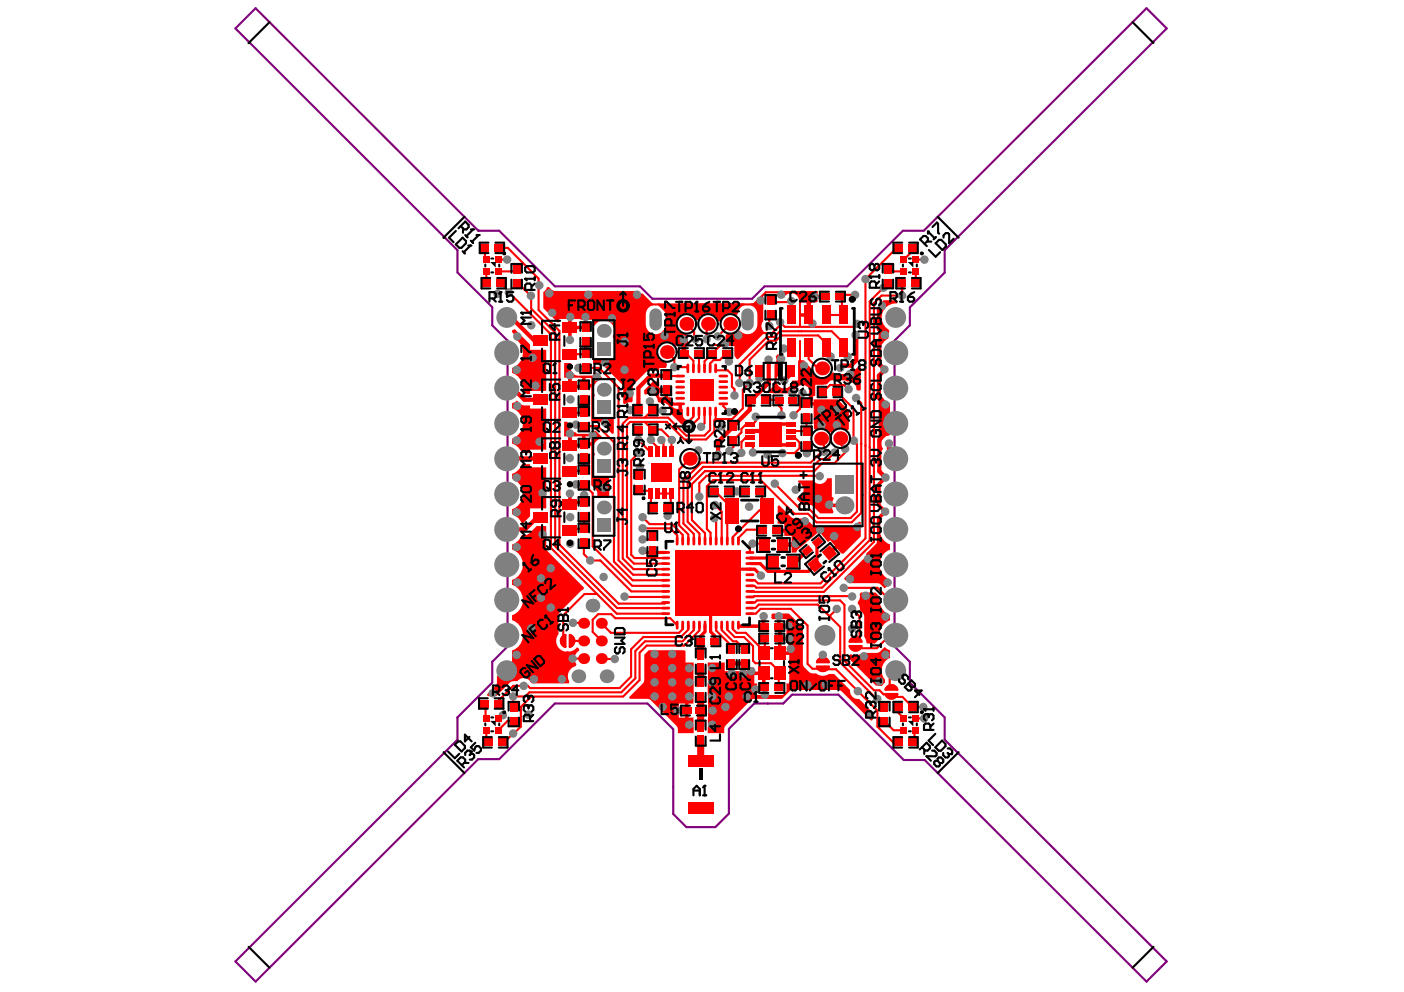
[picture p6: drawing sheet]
<svg xmlns="http://www.w3.org/2000/svg" width="297mm" height="210mm" viewBox="0 0 297 210" stroke-linecap="round" stroke-linejoin="round" font-family="sans-serif">
<path d="M54.1 1.7l-4.3 4.3" fill="none" stroke="#800080" stroke-width=".45"/>
<circle cx="101.2" cy="48.8" r=".22" fill="#800080"/>
<path d="M54.1 1.7l47.1 47.1h4.4l11.8 11.8h18l2.6 2.6h21.1l2.7-2.6h17.4l11.8-11.8h4.4l47.2-47.1 4.2 4.3-46.9 46.9v4.8l-7.4 7.3v3.8l-3.2 3.3v64.7l3.2 3.2v4.4l7.4 7.4v4.7l46.9 46.9-4.2 4.3-47-46.9h-4.4l-13.8-13.8h-9.8l-1.9 1.9h-6.1l-5.4 5.3v18l-2.8 2.8h-6.2l-2.8-2.8v-17.9l-5.4-5.4h-19.6l-11.8 11.7h-4.4l-47.1 47.1-4.3-4.3 47-46.9v-4.7l7.3-7.4v-4.4l3.3-3.2v-64.7l-3.3-3.3v-3.8l-7.3-7.4v-4.7l-47-46.9" fill="none" stroke="#800080" stroke-width=".45"/>
<g fill="#f00">
<path d="M118.8 134.6a.71 .71 0 0 1 1.1-.2v2.5l-.3 .2a1.53 1.53 0 0 1-.8-2.5z"/>
<path d="M187.6 145.2a1.43 1.43 0 0 1 1.5-.4 1.43 1.43 0 0 1 .9 1.3l-2.7 .1-.2-.3z"/>
<path d="M187.2 146.7l2.7-.1 .2 .2a1.47 1.47 0 0 1-1.5 1.2 1.47 1.47 0 0 1-1.4-1.3z"/>
<path d="M120.3 134.3a.65 .65 0 0 1 1 .3 1.42 1.42 0 0 1 .3 1.5 1.42 1.42 0 0 1-1.2 .9z"/>
<path d="M172.8 139.6a1.45 1.45 0 0 1 1.6-.6 1.45 1.45 0 0 1 1.1 1.3l-2.7 .1-.2-.3z"/>
<path d="M172.7 140.9l2.7-.1 .2 .2a1.47 1.47 0 0 1-1.5 1.2 1.47 1.47 0 0 1-1.4-1.3z"/>
<path d="M179.6 136.6l2.7-.1 .2 .2a1.47 1.47 0 0 1-1.5 1.2 1.47 1.47 0 0 1-1.4-1.3z"/>
<path d="M179.8 135.3a1.45 1.45 0 0 1 1.5-.7 1.45 1.45 0 0 1 1.1 1.3l-2.7 .1-.2-.2z"/>
<path d="M168.9 101.7h3.2a1.63 1.63 0 0 0 1.6 .7 1.63 1.63 0 0 0 1.3-1.2h1v4h.2l.2 .3-.4 1.1h2.7v.7h-2.7l.3 1-.1 .3h-2.7l-1.8-1.7-1.9-.1-1.2-1.2 .1-.4a1.64 1.64 0 0 0 1.3-1.5 1.64 1.64 0 0 0-1.2-1.7z"/>
<path d="M170.7 85.1h1.4v-.5l.4-.1h4.7l2.4 2.4v4l-.4 .1a2.19 2.19 0 0 0-3.2 .5h-.5a2.24 2.24 0 0 0-3-.6l-.3-.2-.1-4.9h-1.4z"/>
<path d="M164.6 74.9l.5 .4 .7 .1-.1 1.2h-.2v2.3a1.69 1.69 0 0 0-1.2 2 1.69 1.69 0 0 0 1.9 1.3 1.69 1.69 0 0 0 1.5-1.7h1.1l.2-8.5h.5v4.2h.6l.3 .5 1.3 1.3a2.22 2.22 0 0 0 1.8 2.1 2.22 2.22 0 0 0 2.5-1.3h.4a1.63 1.63 0 0 0 2.9-.2 2.26 2.26 0 0 0 2.4-1.2l.4 .2v4.9l-.4 .2-.5-.2a1.61 1.61 0 0 0-2-1.8l-.7-.2h-2.9l-.7 .3-.6 .6h-1.8v2.3l-.8 .1-.3-.4a1.7 1.7 0 0 0-1.6-1.9 1.7 1.7 0 0 0-1.8 1.7h-5.3l-.1-.4 .9-.9 .4-.9v-3.8a1.58 1.58 0 0 0 .2-1.8z"/>
<path d="M164.5 107.1l.4-.2 2.8 2.7 2.8 .1 1.5 1.5 .7 .3h7.5l.7-.3 .9-.8 .3 .1v3l-3.6 3.7-.5-.1-.9-1-1.4 1.2-.5-.6 1.4-1.2-1-1.2-.4 .4-1.9-2.2-4.8 4-.1 .4h-.9v-1.2h-1.9v-.8h1.9v-1.5h-1.6v-.7h-1.6v-.8h1.6v-1.1h-1.4z"/>
<path d="M185.9 83.3l.4-.1a3.2 3.2 0 0 0 2 2.1v6.7l-.2 .2a1.66 1.66 0 0 0-1.6 1 1.66 1.66 0 0 0 .3 1.8l-.5 1-.4-.1z"/>
<path d="M185.9 64.6l1-1.1h2.6l.4 .4-.2 .3a2.98 2.98 0 0 0-3.1 2.1 2.98 2.98 0 0 0 1.5 3.5l.1 .4-.3 1.4a3.2 3.2 0 0 0-1.6 2l-.4-.1z"/>
<path d="M108.3 100.3a3.2 3.2 0 0 0 2.1-2.1h1.7v.7h3.5v8.7h-3.5v1.7l-1.4 1.4-.4-.1a3.1 3.1 0 0 0-2-1.8v-1a3.4 3.4 0 0 0 2.3-3.3 3.4 3.4 0 0 0-2.3-3.2z"/>
<path d="M108.3 69.9l.6-.3 3.2 3.3v1.1h3.5v8.7h-3.5v.7h-.7l-.8-.9a3.3 3.3 0 0 0-2.3-3.6v-1a3.4 3.4 0 0 0 2.3-3.1 3.4 3.4 0 0 0-1.9-3.3 .95 .95 0 0 0-.4-1.2z"/>
<path d="M182.1 125.4h3.1l1 .9a3.3 3.3 0 0 0 2.1 3.8v1.2a3.3 3.3 0 0 0-2.1 3.8l-1.1 1.1h-1.6l-.2-.3-.5-1.1v-4.8l-.9-.9-.1-.9-.3-.5v-.3l.3-.5 .2-.7-.1-.4z"/>
<path d="M108.3 85.3l1.1-.6a2.4 2.4 0 0 0 2.7 1.1v.7h3.5v8.6h-3.5v.7h-1.7a3.2 3.2 0 0 0-2.1-1.9v-1.1a3.4 3.4 0 0 0 2.3-3.2 3.4 3.4 0 0 0-2.3-3.2z"/>
<path d="M179.6 138.6l.4-.2a2.19 2.19 0 0 0 2.4-.2l3.5-.1 1.3-1.2 1.1 .7v1.6a2.92 2.92 0 0 0-1.1 4.6v.6l-.6 .7h-1.3l-5.7-5.7z"/>
<path d="M185.9 113.2l.4-.1a3.2 3.2 0 0 0 2 2.1v1.1a3.4 3.4 0 0 0-2.2 3.2 3.4 3.4 0 0 0 2.2 3.2v1.1l-1.1 .7-.8-.8-.7-.3h-5.9l-.7-.6h-.4l-.1-.4 7-7 .3-.7z"/>
<path d="M158.8 64.2l.7-.1 .3-.2 1.3-1.3 .4 .1v5.2a1.68 1.68 0 0 0 .1 2.3v.4l-5.5 5.4-.3-.1-.4-.6v-2.1h-4.5l-.1-.3 .2-.3a1.63 1.63 0 0 0 1.8 0 1.63 1.63 0 0 0 .7-1.6l.3-.4a2.16 2.16 0 0 0 2.4-.6h.4a2.08 2.08 0 0 0 2.3 .6 2.08 2.08 0 0 0 1.3-2 3.8 3.8 0 0 0-.6-3.5l-.9-.5z"/>
<path d="M108.3 115.2a3.2 3.2 0 0 0 2.1-2l1.2-.1 1.9-1.8h2.1v5l8 8-.2 .4-.4 .3-4.8 4.8v4.4a2.28 2.28 0 0 0 1.2 3.6h.6a1.86 1.86 0 0 0 2-.8l.5 .3v.4a1.85 1.85 0 0 0-.5 2.8l-.2 .4a2.21 2.21 0 0 0-1.3 3.4l-.2 .3h-7.7l-.2-.2a1.7 1.7 0 0 0-2.9-.3h-.9l-.7 .3-2.9 2.9h-1.8l-.2-.3 2.1-2.2v-1.7l3.2-3.2v-2.3a3.4 3.4 0 0 0 2.3-3.2 3.4 3.4 0 0 0-2.3-3.2v-1a3.4 3.4 0 0 0 2.3-3.2 3.4 3.4 0 0 0-2.3-3.3v-1a3.4 3.4 0 0 0 2.3-3.2 3.4 3.4 0 0 0-2.3-3.2z"/>
<path d="M115.7 60.8l.4-.1 .6 .6 .7 .3h17.6l2.3 2.3 .8 .3 .1 .4a2.09 2.09 0 0 0-1.6 2 3.8 3.8 0 0 0 .6 3.5 2.09 2.09 0 0 0 2.3 .5 2.09 2.09 0 0 0 1.3-2 3.8 3.8 0 0 0-.6-3.5l-.9-.5v-.4h18.2l.1 .4a2.06 2.06 0 0 0-1.5 1.9l-.4 .2a2.22 2.22 0 0 0-3.4 1.3h-.3a2.23 2.23 0 0 0-2.1-1.7 2.23 2.23 0 0 0-2.2 1.5h-.4a2.23 2.23 0 0 0-2.7-1.4 2.23 2.23 0 0 0-1.6 2.5 2.23 2.23 0 0 0 2.4 1.9l.2 .3a1.6 1.6 0 0 0 .3 1.8l-.2 .3h-.5v1.5h-.8v-1.5h-1.2l-.4-.1a2.23 2.23 0 0 0-3.7 .3 2.23 2.23 0 0 0 1.8 3.3l.2 .4-.3 .8h-1.3v.4h-1.9l-.8 .3-2.9 3-.1 3.3-.2 .3h-.9l-.5 .3-.4-.1v-3.4l-.2-.7-4.2-4.2-.7-.3h-1.2v-.8h4.5v-4.5h-.2l-.2-.3a2.28 2.28 0 0 0-.8-3.1 2.28 2.28 0 0 0-3.1 .8l-.2-.1v-1.1h-1.2v1.6h-.8v-1.6h-.7v-.2h-1.9v1.9h-.7v-1.9h-1.9v.6l-.3 .1-3.1-3v-3.4l.4-.2z"/>
<path d="M119.3 76.8h1.4l.2 .3a1.64 1.64 0 0 0 1.7 2.4h2.9v-.7h.8l1.1 1.1-.1 .4a2.21 2.21 0 0 0-1.4 3.4l-.2 .3h-.2v4.4h4.4v3.3l-.4 .1-2.6-2.5-1.8-.1v-7.2h-1.6v-.4h-.4v-1.6l-.3-.1h-1.9v1.9h-.7v-1.9h-.9zM123.9 80v1.2h1.2v-1.2z"/>
<path d="M136.3 82.6l1.9-1.9h1.3v1.4h1.5v.3h.3v1.7h.6l.4 .8-.1 .2 2.1 .4 .2 2.3a1.01 1.01 0 0 0 .8 1v.4l-.6 .6-.5 .1-2.5-2.4a1.73 1.73 0 0 0-2.1-2.3l-.4-.3a1.65 1.65 0 0 0-2.5-1.4l-.4-.2zM139.5 82.8v1.3h1.1v-1.3zM142.2 85.8a1.13 1.13 0 0 0 1.3 .7v-.7z"/>
<path d="M164.7 61.6h8.3v.8h1.6v.7h-1.6v.7l-.3 .2h-1.2v2.7h-.4v.3h-1.6v2.1h-.5v-5.1a1.67 1.67 0 0 0-1.1-1.9 1.67 1.67 0 0 0-2 .8h-1.3zM169.5 64v2.3h1.2v-2.3z"/>
<path d="M119.3 89.2h.7l.2 .3a1.76 1.76 0 0 0 1.8 2.1v.2h3.1v-.6h1l1.2 1.2-.1 .4a2.22 2.22 0 0 0-1.3 3.3l-.2 .3h-.2v4.5h3.4v4.2l-.4 .2a2.05 2.05 0 0 0-1.7 .1l-.4-.2-.1-1.2-1.2-1.3v-8.4h-1.6v-.3h-.4v-1.7h-2.2v1.9h-.7v-1.9h-.9zM123.9 92.3v1.3h1.2v-1.3z"/>
<path d="M149.7 140.2h3.6v1.8h1.2v-1.6h.7v1.6h1.9v-1.6h.7v1.6h1.1v-.7l.4-.1 .3 .1v.8h2v.7h-2v1.8h.6v.6h1.6v.4h.4v1.5h3.4l.2 .3-.5 .5h-6.1l-5.7 5.6-.3 .7v.9h-3.5zM160.2 145.9v1.2h1.2v-1.2z"/>
<path d="M136.3 138.5l.9-.9h7.6l.2 .2v2.4h1.8l-.1 8.7h-1v2.9h1l.1 3.3h-3.4v-.8l-.3-.7-5.7-5.7h-4.2l-.1-.4 3.1-3.2zM143.6 148.9v1.1h1.3v-1.1zM143.6 150.7v1.1h1.3v-1.1z"/>
<path d="M163.4 129.8h3.5l3 3v7.7a2.61 2.61 0 0 0 2.8 2 2.22 2.22 0 0 0 2.7 .1h1l3.5 3.4a1.6 1.6 0 0 0 1.8 1.9l2.9 2.9v1.6l-.3 .1-6.5-6.4-10.2-.1-.4 .1-.5 .3-.3-.1v-1.7h.6v-6h-2v-.8h2v-1.7h-.6v-.6h-1.6v-.8h1.6v-1.8h-1.6v-.4h-.4v-1.5h-1a1.09 1.09 0 0 1 0-1.2zM165.1 131v1.1h1.3v-1.1z"/>
</g>
<g fill="none" stroke="#f00" stroke-width=".45">
<path d="M102.9 57.4v2.1l.4 .4M105.4 54.9h.1M105.4 54.9h1.9M105.5 52.5h1.9M105.9 59.9v.2M109.3 59.9h.3M109.3 57l-.5 .4M107.7 61.9h.1M107.7 61.7v.2M111.5 65.7h.1M112.3 62.6l.1 2.7M116.2 70.4h.1"/>
<path d="M116.2 70.4l.4 .4M116.5 69.5h.1M116.5 69.5l1 .9M122.4 77.8h1.5M123.9 74.7l.1 .2M124 71.8l-.1 .2M121.8 89.8l.1 .2M123.5 84.8v2.6M124 96.8l-.5 .5v2l.3 .3h-3M124 87.2v.1M129.9 96.9h.1M129.9 96.9v3.5"/>
<path d="M129.9 93.6v2.2M129.9 95.8h.1M121.8 102.5h1.7M123.9 114.8l-.4 .4v2l1.4 1.4M123.9 102.5v.4l1.5 1.5M124 109.3l-.5 .5v2l.1 .1h-2.7M129.9 109.4h.1M129.9 106.5h.1M133.5 117.4l.7 .7M119.2 134.6v1M120.9 135.6h2.6M121.1 139.4h2.4"/>
<path d="M121.2 131.8l2.3 .1M127.2 139.4h2.9M127.2 135.5v.1M129.3 130l.9 .8M136.1 134.8l-2.6 2.6M136.5 135.7l-2.1 2M102.9 156.6l.4 .5M105.4 154.5h.1M105.4 148.3v.9M106.3 157.1h.4M106.4 151.3l-.1-.2-.9 .9M107.4 152.6l-2 1.9"/>
<path d="M110.8 145.1h.9l.4 .5M112 146.5l-.9 .9M112.4 147.4l-2.2 2.2"/>
</g>
<path d="M107.8 97l-.1 .1M113.7 109.4l-2.6 2.6" fill="none" stroke="#f00" stroke-width=".9"/>
<path d="M136 116.5l-.1 .4" fill="none" stroke="#f00" stroke-width=".67"/>
<path d="M135.7 116.5h.3" fill="none" stroke="#f00" stroke-width="1.1"/>
<circle cx="136" cy="109.4" r=".22" fill="#f00"/>
<path d="M136 111.8h.1M136 109.4l1.4 1.5M136 103.8h1.7v3" fill="none" stroke="#f00" stroke-width=".45"/>
<path d="M135.4 98.8l-.1 1.7" fill="none" stroke="#f00" stroke-width=".9"/>
<circle cx="135.1" cy="90.9" r=".22" fill="#f00"/>
<path d="M134.8 62.4h1.1l2 2M133.3 86.8h1.8M133.3 89.3h3.1M135.1 90.9v2.2l2.5 2.5M137.5 84.9v1.4l.5 .5M137.5 87.3l-1.1 1.1h-3.4M137.7 93.1v.1" fill="none" stroke="#f00" stroke-width=".45"/>
<path d="M137.6 79.5l-2.5 2.6" fill="none" stroke="#f00" stroke-width=".9"/>
<circle cx="140.8" cy="127.5" r=".22" fill="#f00"/>
<path d="M140.8 118.1h.1M141.8 111.8l1.5 1.5M140.8 127.5l-.2 .2" fill="none" stroke="#f00" stroke-width=".45"/>
<circle cx="141.3" cy="109.1" r=".22" fill="#f00"/>
<path d="M141 79.5l2.9 .1M139.3 94.8v.6l-.3 .2M139.9 93.1l.5 .4v1.9l.2 .2M139.9 90.9l1.8 1.8h.6M141 84.6l.8 .9h2.1v3M142.7 93l-.6 .6v2M139 104.4h3l-.1 2.6-.4 .4h-.2M141.3 109.1v.6" fill="none" stroke="#f00" stroke-width=".45"/>
<circle cx="141" cy="82.4" r=".22" fill="#f00"/>
<path d="M141 82.4l-.3 .3" fill="none" stroke="#f00" stroke-width=".9"/>
<g fill="none" stroke="#f00" stroke-width=".45">
<path d="M141.1 74.5l1.6 1.6v1.6M141.8 66.9v2.9l-1.2 1.2M145 75.1h.4l1.3 1.2v1.7M145.1 68.4l1.7 1.8v1.6h.3M145.3 77.7l.2 .3M147.6 75.1l.3 .3v2.6M148.6 68.5l.9 .9v2.4M149.1 76.4v1.6M144.8 93h4.6M145.2 92.2h3.9M146.1 90.6v.1M146.7 87.1v1.1l-.9 .9"/>
<path d="M147.9 87.1v1.4M148.8 98.8h.1M149.1 87.1v2.5M149.2 99.7h.1M149.8 99.7h-.7M149.8 99.7h.1M150.1 98.8h-1.3M150.1 98.8h.1M150.9 99.7h.1M151.4 86.6v2.1M151.4 88.7l-.3 .3M151.4 88.7h.8"/>
<path d="M154.1 88.7h.8M155.2 97.9h.1M155.6 92.8h-.7l.3 .2v1.6l-.9 .9M145.5 110.4l2.5 2.5M146.4 110l2.8 2.8M151.1 109.7l.4 .3M151.7 104.4l3.4 3.3M152.7 114.5h.1M154.1 104h1.8M154.2 103.8l.5 .5M148 133.4l-3.2 3.2M151.5 133.4l3.3 3.3v.8"/>
<path d="M152.7 133.3l2.4 2.4h.7M153.9 133.2l1.5 1.6M155 133.1l.8 .8"/>
</g>
<path d="M148.2 161h.1" fill="none" stroke="#f00" stroke-width="1.5"/>
<path d="M149.2 133.7l-1 .9v1.1M151.2 134.5v1.2" fill="none" stroke="#f00" stroke-width=".67"/>
<circle cx="152.2" cy="88.7" r=".22" fill="#f00"/>
<path d="M152.2 88.7h1.9" fill="none" stroke="#f00" stroke-width=".45"/>
<circle cx="154.1" cy="88.7" r=".22" fill="#f00"/>
<g fill="none" stroke="#f00" stroke-width=".45">
<path d="M153.3 68.5l.6 .6-2 2.1M153.4 72.7h-.6l-2 2M154.2 74.2l-1.9 2h-1.3M154.2 74.7v1.8M154.9 79.3v2.5l.5 .6v1.3h-.2l.5-.5M162 61.8l-2.6 2.6M162.8 66.7l.2 .2-.2 .2v1.9M162.8 63.3h.4l.6 .6h3.3l.3-.2-.1 1.7 .1 .1M165 70.1l-1.2 1.2M165.3 71l-1.1 1.1M166 69.2l-1-1v.6l-1.6 1.7M167.4 66.7h.1"/>
<path d="M168.9 70.1h.1M168.9 70.1h.6M169.6 70.1h-.1M171.1 73.6v2.4M171.4 61.8l.9 1M171.9 68.5v.7M171.9 69l-.2 .2M153 85.5v.4l1.3 1.3M155.1 83.1l.3 .3M156.9 90.8v.7M158.4 81.3l-1.2 1.2M158.7 94.1h.6v1.7"/>
<path d="M158.7 92.7h-1l-.8 .8-.1 2.3M159.9 88.6h.1M160 88.6l-.6-.6 .1-.2 .4 .4v.9l-.6 .6h-1.4M164.8 84.6v1.3l.5 .5v1.5M165.5 95.9h2.6M169.2 93.6v1.2M170 83.1h-.4l-.4 .4M170.8 88.3l-.2 .1M173.5 97.1l-1.6 1.7M173.9 98l-1.6 1.7M158 103.8l-.4 .5-.5-.3M161 111.8v.3h-3"/>
<path d="M161.2 115h-2l-.5 .6v1.3M161.2 103.9v3.4M162.8 107.9l-.1 .1M163.9 111.8l.3 .3h3M169.4 107.8h1.9M170.9 108.7l1.8 1.8M173.4 100.7v.1M157.4 134.8l1.9 1.9M157.8 133.9l3.6 3.6M158.7 122.8h1l.7 .6M158.7 124h.9l.4 .3M158.7 125.1l.9 .1"/>
<path d="M159.3 139.8l.5 .5M160.2 127l-.5 .5h-1M160.5 127.9l-.7 .8h-1.1M160.9 128.8l-1 1h-1.2M161.8 135v2.8M177 128.9l-1.5 1.5M163.1 140.3l1.7 1.7M168.1 144.9l-2.7 2.7M170.9 140.5l1 1h2.2M175 141.6h1.9"/>
</g>
<path d="M167.4 73.6h-1.4l-.2 .2M165.2 89.7h2M165.2 94.1h2.1M167.3 83.1l.2 .1 .3-.2v.1M167.3 83.1h.3M167.8 83.1h.1M170.3 110.3l1.8 1.8h1.4M161.6 130.4l-.1 .1M164.8 135.1h2.2M165 132.7v2.4" fill="none" stroke="#f00" stroke-width=".75"/>
<path d="M158.7 119.3h2.1M167.4 118.3l.2 .3M170.8 116.5l-2 2.1M173 114.7l-.2 .2v4.2l-.4 .4" fill="none" stroke="#f00" stroke-width=".67"/>
<path d="M167.2 78.8v.5l-1.3 1.2M171.6 78.8v2.1M172.3 62.8l-1.2 1.2M158.6 85v1.7M163 91.9l1.5 1.5M170.8 94.3l-.1 .1" fill="none" stroke="#f00" stroke-width=".9"/>
<circle cx="175.5" cy="130.4" r=".22" fill="#f00"/>
<path d="M175.6 81.5h2.9M177.6 92.7v1.1l1.2 1.2v.7M179.3 81.8l.2 .2M177.7 127l1 1M180.1 128.3v.4" fill="none" stroke="#f00" stroke-width=".45"/>
<circle cx="179.5" cy="82" r=".22" fill="#f00"/>
<g fill="none" stroke="#f00" stroke-width=".45">
<path d="M102.6 54.6l.3 .3M105.4 57.4h3.4M105.9 59.9l1.8 1.8M109.6 59.9l3.1 3.1M113.9 59v1.2l.2 .2-.2 .1v5.1M183.1 59.1v54.8M183.1 59.1h.1M187.9 57l.4 .4h2.9M187.9 59.9l-1 1M189.7 52.5h.4M190.9 59.9l-.1 2.6M193.1 52.5v.6"/>
<path d="M193.7 57.4l.1 2.5M193.7 54.9h1.9M116.6 70.8v45.1M117.5 70.4v45.2M118.4 70v45.2M120.6 74.9h3.4M123.9 72v2.7M124.3 77.8h2.4M139.4 64.4l2.4 2.5M142.7 77.7h2.6M150.8 74.7l-1.7 1.7M151 76.2l-.8 .7v1.1"/>
<path d="M151.4 78v.4h2.6l.9 .9M158.6 76.1v5M161.1 70.5l-2.2 2.2h-5.5M163.2 66.3l-.4 .4M167.4 65.5v1.2M171.1 76l2.8 2.8M174.8 72.6v1M176 70.1l2.5 2.5M178 62.4l-.4 .4 .5 .5v3l.4 .4h-3.7M181.3 68.5l-.6 .7M184 63.8v50.5M184.9 64.2v50.5"/>
<path d="M186.9 60.9h.1M120.6 87.4h2.9M120.8 99.6l-.2 .2M121.9 90l.1 .2h1.5M124 84.4l-.5 .4M129.9 95.8v1.1M130.9 82v36.5M133 88.4l-1.2 1.3v28.5M133.3 89.3l-.7 .6M135.1 95.9l-1.6 1.5v20M136.4 88.4h5M137.7 93.2l1.6 1.6"/>
<path d="M138 90.9h1.9M138 86.8l.5 .5h-1M141 82.4v2.2M141.1 89.3h-4.7l.9 .9M143.7 99.3v11.9l1.9 1.9v1.4M143.9 88.5l.5 .6h1.4M147.9 88.5l-1.8 1.7v.5M148.8 98.8l-3.3 3.3v8.3M149.1 89.6l-.8 .7M149.1 99.7l-2.7 2.8v7.5M149.8 99.7h1.1M150.2 91l-1.1 1.2"/>
<path d="M151.1 89v2.3l-1.7 1.7M155.2 97.9h-6.8l-3.8 3.8M156.5 81h-.1M156.9 91.5l-1.3 1.3M157.2 82.5v3.9l-2.3 2.3M157.9 89.7l-1 1.1M169.2 83.5v3M170.6 88.4v2.8M173.9 95.6l-2.4 2.3M176.6 95.8l-1.4 1.3M178.5 81.5l.9 .9 .1-.4M178.8 95.7l-2.3 2.3"/>
<path d="M180.6 93.2h.1M181.1 84.2l1.1 1.1v23.2M181.3 94v14.3M182.2 93.9h.1M183.1 94.3h.1M184 94.6h.1M184.9 95h.1M114.2 109.3l.2 .1M120.9 111.9l-.3 .3M121.5 102.1l.3 .4M124.9 118.6h2.1M125.4 104.4v11.2"/>
<path d="M129.9 100.4v18.4M129.9 108.3h.1M132.6 117.8l1.5 1.5M136 114.1h1.7M136 111.8h5.8M137.4 110.9h4.8l2.2 2.3M137.7 106.8l.6 .6M141.3 107.5v1.6M143.3 113.3v1.2M144.6 110.8l2.2 2.2v1.5M148 112.9v1.6M149.2 112.8v1.7"/>
<path d="M149.5 100.7l-1.5 1.5v2.9M149.5 102.9v9l.8 .8M151.3 106.9l1.4 1.4v6.2M151.5 110v4.5M155 113.6v.9M155.2 108v.3l-1.3 1.4v4.8M155.9 104h1.2M158 112.1l-1.8 1.7M171.3 107.8l1.8 1.8M119.2 130.2v4.4M123.7 125.7h2.6M127.2 131.9l2 2"/>
<path d="M129.3 130h-2.7l-1.2 1.1v2.6l1.8 1.8M131.8 125.9l.3 .3M133.5 137.4v5.8M134.4 137.7v5.8M141.8 130.8l1.5 1.5M144.4 133.1l-.7 .8M144.8 136.6h-8l-1.5 1.5v5.8M145.6 132.3v.9l-1.6 1.6h-7.9M146.8 132.3v1l-2.4 2.4h-7.9M148 132.3v1.1M151.5 132.3v1.1M152.7 132.3v1"/>
<path d="M153.9 132.3v.9M155 132.3v.8M155.4 134.8h2M155.8 135.7l1.4 1.4M155.8 133.9h2M159.3 136.7v3.1M159.6 126.1l-.2 .2h-.7M161.4 137.5v.7M161.8 137.8l-.6 .6M170.9 132.4v8.1M175.5 130.4l2.3 2.3v7.5M178.7 128v11.8"/>
<path d="M181.2 137.2h4.3M181.8 130.4v4.5l-.8 .9v-.5M102.5 149.2l.2 .2M102.7 151.9l.2 .1M102.9 154.5v2.1M107.4 152.6h1.2M110.2 149.6v4.1l-1.6 1.5M110.8 145.1h-2.2l-3.2 3.2M111.1 147.4h-2.5v2.2M112 146.5h19.5M112.1 145.6h19M112.4 147.4h19.4"/>
<path d="M164.8 142v3.6M181.5 146.2l4.1 4.2v3.3M184.9 146.1h1.2M185.5 147.9h.1v.2M186.9 146.9h.4l.9 .8 .3-.3M187.1 152.6l2 1.9h2.1M188.2 141.9v3.2l.4 .4M189 157.1h1.1M189.5 147.5h1.4M190.1 149.6v1.3l1.1 1.1M193.1 149.6h2.2M193.7 154.5l-.2 .3v1.9l-.4 .4"/>
<path d="M193.8 152h1.7M193.8 152h-.1"/>
</g>
<g fill="none" stroke="#f00" stroke-width=".9">
<path d="M108.4 67.4l-.4 .4M120.5 69.3l.1 .1M137.6 79.5h3.4M170.1 77.4l1.5 1.4M171.1 64v2.7M178.3 77.4l-.5 .5M179.9 79.1l-.5 .5h-3.4M181 70.9l.4 .1M181.2 71.2v5.1M135.1 82.1v4.7M138 82.7h2.7M154.9 90.4l-3 3.1v2.7"/>
<path d="M158.9 84.7l-.3 .3M170.7 94.4v1.5M171.6 80.9v3.6l-.8 .9M188.1 93.8v1.8l1.4 1.5M113.7 109.4h.7M154.8 140.4h2.6"/>
</g>
<path d="M120.6 79.4v2.4h3M123.9 69.3h-3.3v2.6M120.6 91.7v2.5h3.1M167.8 83.1v1.6M120.6 104.4v1.9h2.9M185.9 109.6v5.5l-2.2 2.2v1l2.3-2.3M186 102.4v4.5M161.5 130.5v2M164.8 132.5h2M165 135.1v3.1M161.6 142.5v2.8" fill="none" stroke="#f00" stroke-width=".75"/>
<path d="M148.3 135.7v2.6M148.2 141.3v3.1M148.2 147.3v2.9M148.2 150.5v3.2M148.2 156.5v4.5" fill="none" stroke="#f00" stroke-width="1.5"/>
<path d="M135.9 116.9h4.9M172.1 119.8l-1.1 1.1M149.2 132.3v1.4M150.3 133.7l.9 .8M158.7 120.4h1l.9 .9" fill="none" stroke="#f00" stroke-width=".67"/>
<circle cx="144.6" cy="71.8" r=".45" fill="#f00"/>
<g fill="none" stroke="#f00" stroke-width=".45">
<path d="M102.6 53.2v1.4M107.4 52.5l6.5 6.5M189.7 52.5l-6.6 6.6M193.1 53.1l-1.9 1.8M107.7 61.9l8.5 8.5M112.4 65.3l4.1 4.2M113.9 65.6l4.5 4.4M114.1 60.4h.4M126.7 77.8l4.2 4.2M137.9 64.4h1.5M159.4 64.4h-15.1l-2.5 2.5M161.1 70.5h2.3"/>
<path d="M162 61.8h9.4M163.8 71.3h-1.5l-5.8 5.8v3.9M164.2 72.1h-1.6l-4 4M165 70.1h3.9M165.3 71h7.8l1.7 1.6M166 69.2h5.7M169.6 70.1h6.4M171.9 69.2h8.8M178 62.4h2.9M186.9 60.9l-2.9 2.9M190.8 62.5h-4.3l-1.6 1.7M123.9 90.2h2.6l3.4 3.4"/>
<path d="M132.6 89.9v27.9M141.1 89.3l3.7 3.7M141.4 88.4l3.8 3.8M147.7 95.3l-4 4M150.1 98.8h21.8M150.2 87.1v3.9M150.9 99.7h21.4M155.2 97.9h16.3M161.9 84.6h2.9M167.3 92.7h.9l1 .9M167.3 91.2h3.3M169.2 94.8l-1.1 1.1"/>
<path d="M169.2 86.5l-1.3 1.4M173.5 97.1h1.7M173.7 92.8l.6 .6v2.2h-.4M173.9 98h2.6M175.6 81.5l-1.5 1.4M177.1 82.9l3.5 3.6v6.7M180.6 93.2h.1M180.6 93.2l.7 .8M116.6 115.9l13.9 13.9h10.3M117.5 115.6l13.1 13.1h10.2M118.4 115.2l12.5 12.5h9.7M125.4 115.6l8.4 8.4h7"/>
<path d="M127 118.6l6.6 6.5h7.2M129.9 118.8l3.9 4h7M130.9 118.5l3 3.1h6.9M131.8 118.2l2.2 2.2h6.8M134.1 119.3h6.7M134.2 118.1h6.6M138.3 113.6l-.6 .5M144.4 113.2v1.3M144.6 101.7v9.1M149.5 100.7h23.9M149.5 102.9l1.4-1.3h10l7.2 7.1h2.8M150.3 112.7v1.8"/>
<path d="M156.2 113.8v.7M162.7 108h-2l-5.7 5.6M164.3 102.7l5.1 5.1M167.2 112.1l1.1 1.2v1.7h-3.1M181.3 108.3l-1.4 1.3h-6.8M182.2 108.5l-2 2h-7.5M183.1 113.9l-9.5 9.5h-13.2M184 114.3l-10.1 10h-13.9M184.9 114.7l-10.6 10.5h-14.7M119.6 134.4a1.31 1.31 0 0 0-.9 1.2 1.31 1.31 0 0 0 .9 1.3M120.5 134.4a1.31 1.31 0 0 1 1 1.2 1.31 1.31 0 0 1-1 1.3M123.7 125.7l-4.5 4.5"/>
<path d="M129.2 133.9h14.5M130.2 130.8h11.6M131.8 126.3h9M144.4 132.3v.8M159.6 126.1l20.7 .1M160.2 127h17.5M160.5 127.9h12.5l2.5 2.5M160.9 128.8h6.4l3.6 3.6M174.6 139.4h-.5l.2 .3h-.2M178.5 124.4h7.2l2.5 2.6M178.7 139.8l6.2 6.3M179.7 136.7a1.31 1.31 0 0 0 1.3 1 1.31 1.31 0 0 0 1.3-1"/>
<path d="M179.7 135.8a1.31 1.31 0 0 1 1.3-1 1.31 1.31 0 0 1 1.3 1M180.1 128.7l1.7 1.7M180.4 128.6v.3M188.2 134.4l-2.7 2.8M102.7 149.4v2.5M108.6 155.2l-1.9 1.9M133.5 143.2l-2.4 2.4M134.4 143.5l-2.9 3M135.3 143.9l-3.5 3.5M159.8 140.3h3.3M161.8 147l.6 .6h3M168.1 144.9h2.7"/>
<path d="M172.8 140.1a1.31 1.31 0 0 1 1.3-.9 1.31 1.31 0 0 1 1.3 .9M172.8 141a1.31 1.31 0 0 0 1.3 1 1.31 1.31 0 0 0 1.3-1M174.5 141.1l.5 .5M176.9 141.6l4.6 4.6M177.8 140.2l7.7 7.7M185.6 148.1l1.5 1.5M185.6 153.7l3.4 3.4M186.1 146.1l.8 .8M187.3 145.9a1.31 1.31 0 0 1 1.3-.9 1.31 1.31 0 0 1 1.3 .9M187.3 146.8a1.31 1.31 0 0 0 1.3 1 1.31 1.31 0 0 0 1.3-1M190.9 147.5l2.2 2.1"/>
</g>
<path d="M158.7 118.1h4.7M160.8 119.3l1.7 1.6h8.5M167.7 118.6h1.1M150.3 125.2v8.5M156.2 120.4h2.5" fill="none" stroke="#f00" stroke-width=".67"/>
<g fill="none" stroke="#f00" stroke-width=".9">
<path d="M108.4 67.4l4.7 4.8h1.3l.1 .1M144.6 71.8v2.9M162.6 76.1v4.9l-3.7 3.7M176 79.6l-1.3 1.3h-3.1M181.2 76.3l-1.1 1.1h-1.8M186.6 64.7l-.7 .7v4.2l1.3 1.3-1.2 1.2v5l1.2 1.1-1.3 1.3v4.7l1.4 1.4M108.5 82.1l2.4 2.5h3.5M114.9 96.5l-.5 .5h-5.9M158.6 86.7l-3.7 3.7M158.7 91.2h3.6l.7 .7M189.5 89.6l-3.5 3.5v6.6l1.3 1.3M108.5 112h2.6"/>
<path d="M143.3 150.4h2"/>
</g>
<path d="M172.3 62.8h2.3M174.6 62.8h.1M186 106.9l1.3 1.4-1.4 1.3M187.3 101l-1.3 1.4M156.4 132.5h5.1" fill="none" stroke="#f00" stroke-width=".75"/>
<g fill="#808080">
<circle cx="163" cy="91.9" r=".9"/>
<circle cx="161.7" cy="93.6" r=".9"/>
<circle cx="164.3" cy="93.6" r=".9"/>
<circle cx="164.3" cy="90.3" r=".9"/>
<circle cx="161.7" cy="90.3" r=".9"/>
<circle cx="173.8" cy="89.9" r=".9"/>
<circle cx="177" cy="89.9" r=".9"/>
<circle cx="173.8" cy="86.7" r=".9"/>
<circle cx="177" cy="86.7" r=".9"/>
<circle cx="155" cy="118.1" r=".97"/>
<circle cx="155" cy="121.6" r=".97"/>
<circle cx="155" cy="125.1" r=".97"/>
<circle cx="155" cy="128.7" r=".97"/>
<circle cx="151.5" cy="118.1" r=".97"/>
<circle cx="151.5" cy="121.6" r=".97"/>
<circle cx="151.5" cy="125.1" r=".97"/>
<circle cx="151.5" cy="128.7" r=".97"/>
<circle cx="148" cy="118.1" r=".97"/>
<circle cx="148" cy="121.6" r=".97"/>
<circle cx="148" cy="125.1" r=".97"/>
<circle cx="148" cy="128.7" r=".97"/>
<circle cx="144.4" cy="118.1" r=".97"/>
<circle cx="144.4" cy="121.6" r=".97"/>
<circle cx="144.4" cy="125.1" r=".97"/>
<circle cx="144.4" cy="128.7" r=".97"/>
<circle cx="146.1" cy="90.7" r=".9"/>
<circle cx="142.1" cy="93.1" r=".9"/>
<circle cx="160.7" cy="80.1" r=".9"/>
<circle cx="158.6" cy="81" r=".9"/>
<circle cx="156.8" cy="95.8" r=".9"/>
<circle cx="153.4" cy="72.7" r=".9"/>
<circle cx="154.2" cy="76.5" r=".9"/>
<circle cx="151.9" cy="71.2" r=".9"/>
<circle cx="141.3" cy="109.1" r=".9"/>
<circle cx="123.6" cy="104.7" r=".9"/>
<circle cx="123.9" cy="67.1" r=".9"/>
<circle cx="120.6" cy="67.1" r=".9"/>
<circle cx="175.4" cy="106.8" r=".9"/>
<circle cx="132.1" cy="126.2" r=".9"/>
<circle cx="165.8" cy="73.8" r=".9"/>
<circle cx="165.9" cy="80.5" r=".9"/>
<circle cx="169.8" cy="83.1" r=".9"/>
<circle cx="162.6" cy="76.1" r=".9"/>
<circle cx="156.4" cy="81" r=".9"/>
<circle cx="170.1" cy="77.4" r=".9"/>
<circle cx="165.3" cy="75.9" r=".9"/>
<circle cx="148.3" cy="90.3" r=".9"/>
<circle cx="140.2" cy="86.9" r=".9"/>
<circle cx="116.5" cy="128.6" r=".9"/>
<circle cx="187.3" cy="108.3" r=".9"/>
<circle cx="187.3" cy="101" r=".9"/>
<circle cx="189.5" cy="89.6" r="2.65"/>
<circle cx="183.7" cy="118.3" r=".9"/>
<circle cx="156.2" cy="71" r=".9"/>
<circle cx="160.9" cy="63.6" r=".9"/>
<circle cx="187.1" cy="78.2" r=".9"/>
<circle cx="158.5" cy="107.2" r=".9"/>
<circle cx="162.4" cy="96.2" r=".9"/>
<circle cx="109.4" cy="71.2" r=".9"/>
<circle cx="154.3" cy="87.2" r=".9"/>
<circle cx="138" cy="82.7" r=".9"/>
<circle cx="137.5" cy="84.9" r=".9"/>
<circle cx="151.9" cy="96.2" r=".9"/>
<circle cx="139.9" cy="93.1" r=".9"/>
<circle cx="152.7" cy="90.2" r=".9"/>
<circle cx="159.9" cy="88.2" r=".9"/>
<circle cx="155.4" cy="83.7" r=".9"/>
<circle cx="147.7" cy="95.3" r=".9"/>
<circle cx="149.5" cy="71.8" r=".9"/>
<circle cx="147.1" cy="71.8" r=".9"/>
<circle cx="114.5" cy="126.5" r=".9"/>
<circle cx="107.2" cy="127" r="2.65"/>
<circle cx="180.6" cy="93.2" r=".9"/>
<circle cx="181" cy="70.9" r=".9"/>
<circle cx="175.7" cy="75.4" r=".9"/>
<circle cx="179.3" cy="75.4" r=".9"/>
<circle cx="174.3" cy="95.6" r=".9"/>
<circle cx="170.7" cy="95.9" r=".9"/>
<circle cx="173.4" cy="100.8" r=".9"/>
<circle cx="135.4" cy="98.8" r=".9"/>
<circle cx="186.9" cy="60.9" r=".9"/>
<circle cx="183.1" cy="59.1" r=".9"/>
<circle cx="180.3" cy="133" r=".9"/>
<circle cx="183.1" cy="126.1" r=".9"/>
<circle cx="165.3" cy="62.4" r=".9"/>
<circle cx="187.8" cy="123.3" r=".9"/>
<circle cx="179.8" cy="122.5" r=".9"/>
<circle cx="180.3" cy="126.2" r=".9"/>
<circle cx="116.5" cy="120.2" r=".9"/>
<circle cx="140.6" cy="71" r=".9"/>
<circle cx="132.1" cy="78.2" r=".9"/>
<circle cx="133.2" cy="83.2" r=".9"/>
<circle cx="127.7" cy="122.1" r=".9"/>
<circle cx="120.6" cy="115" r=".9"/>
<circle cx="120.6" cy="109.4" r=".9"/>
<circle cx="107.2" cy="74.6" r="2.65"/>
<circle cx="187.2" cy="70.9" r=".9"/>
<circle cx="186.6" cy="64.7" r=".9"/>
<circle cx="188.1" cy="93.8" r=".9"/>
<circle cx="186" cy="144.2" r=".9"/>
<circle cx="182.8" cy="138.9" r=".9"/>
<circle cx="129.5" cy="67.4" r=".9"/>
<circle cx="116.8" cy="66.2" r=".9"/>
<circle cx="153.5" cy="149.6" r=".9"/>
<circle cx="140.2" cy="149.6" r=".9"/>
<circle cx="118.9" cy="143.7" r=".9"/>
<circle cx="113" cy="143.7" r=".9"/>
<circle cx="155.9" cy="104" r=".9"/>
<circle cx="162.8" cy="69" r=".9"/>
<circle cx="165" cy="68.2" r=".9"/>
<circle cx="167.6" cy="83.1" r=".9"/>
<circle cx="167.9" cy="87.9" r=".9"/>
<circle cx="187.3" cy="85.6" r=".9"/>
<circle cx="177" cy="128.9" r=".9"/>
<circle cx="174.1" cy="138.6" r=".9"/>
<circle cx="107.2" cy="134.4" r="2.65"/>
<circle cx="124.5" cy="62.4" r=".9"/>
<circle cx="116.2" cy="62.1" r=".9"/>
<circle cx="134.8" cy="62.4" r=".9"/>
<circle cx="171.9" cy="68.5" r=".9"/>
<circle cx="184" cy="151.3" r=".9"/>
<circle cx="159.2" cy="115" r=".9"/>
<circle cx="168.3" cy="103.6" r=".9"/>
<circle cx="114.5" cy="122.4" r=".9"/>
<circle cx="167.4" cy="63.7" r=".9"/>
<circle cx="172.3" cy="62.8" r=".9"/>
<circle cx="136" cy="109.4" r=".9"/>
<circle cx="136" cy="111.8" r=".9"/>
<circle cx="136" cy="114.1" r=".9"/>
<circle cx="137.7" cy="93.1" r=".9"/>
<circle cx="135.1" cy="95.9" r=".9"/>
<circle cx="135.1" cy="93.1" r=".9"/>
<circle cx="133.3" cy="86.8" r=".9"/>
<circle cx="142.7" cy="77.7" r=".9"/>
<circle cx="148" cy="105.1" r=".9"/>
<circle cx="163.9" cy="102.3" r=".9"/>
<circle cx="179.5" cy="82.4" r=".9"/>
<circle cx="179.9" cy="79.1" r=".9"/>
<circle cx="177.8" cy="77.9" r=".9"/>
<circle cx="181.3" cy="68.5" r=".9"/>
<circle cx="189.5" cy="82.1" r="2.65"/>
<circle cx="189.5" cy="74.6" r="2.65"/>
<circle cx="189.5" cy="119.5" r="2.65"/>
<circle cx="144.6" cy="71.8" r=".9"/>
<circle cx="151.1" cy="109.7" r=".9"/>
<circle cx="151.3" cy="106.9" r=".9"/>
<circle cx="173.1" cy="105.5" r=".9"/>
<circle cx="159.3" cy="95.8" r=".9"/>
<circle cx="154.3" cy="95.4" r=".9"/>
<circle cx="180.3" cy="128.9" r=".9"/>
<circle cx="185.6" cy="147.9" r=".9"/>
<circle cx="178.5" cy="124.4" r=".9"/>
<circle cx="176.6" cy="95.8" r=".9"/>
<circle cx="168.3" cy="115" r=".9"/>
<circle cx="161" cy="121.8" r=".9"/>
<circle cx="121.2" cy="131.8" r=".9"/>
<circle cx="121.1" cy="139.4" r=".9"/>
<circle cx="130.1" cy="139.4" r=".9"/>
<circle cx="136" cy="116.5" r=".9"/>
<circle cx="173.5" cy="112.1" r=".9"/>
<circle cx="170.3" cy="110.3" r=".9"/>
<circle cx="114.8" cy="104.3" r=".9"/>
<circle cx="128" cy="76.7" r=".9"/>
<circle cx="176.5" cy="113.4" r=".9"/>
<circle cx="180.9" cy="62.4" r=".9"/>
<circle cx="114.1" cy="60.4" r=".9"/>
<circle cx="112.4" cy="133" r=".9"/>
<circle cx="120.7" cy="84.5" r=".9"/>
<circle cx="120.5" cy="96.9" r=".9"/>
<circle cx="181.4" cy="111.5" r=".9"/>
<circle cx="187.3" cy="138.6" r=".9"/>
<circle cx="109.4" cy="123.3" r=".9"/>
<circle cx="114.8" cy="113.1" r=".9"/>
<circle cx="109.3" cy="115.8" r=".9"/>
<circle cx="109.3" cy="108.4" r=".9"/>
<circle cx="109.3" cy="101" r=".9"/>
<circle cx="114.2" cy="93.5" r=".9"/>
<circle cx="125.4" cy="92.1" r=".9"/>
<circle cx="109.3" cy="93.2" r=".9"/>
<circle cx="109.4" cy="85.9" r=".9"/>
<circle cx="113.3" cy="81.6" r=".9"/>
<circle cx="109.3" cy="78.2" r=".9"/>
<circle cx="112.7" cy="75.7" r=".9"/>
<circle cx="112.4" cy="68.8" r=".9"/>
<circle cx="189.5" cy="67.2" r="2.21"/>
<circle cx="107.2" cy="141.9" r="2.21"/>
<circle cx="122.4" cy="77.8" r=".9"/>
<circle cx="121.9" cy="89.8" r=".9"/>
<circle cx="121.8" cy="102.5" r=".9"/>
<circle cx="107.2" cy="97.1" r="2.65"/>
<circle cx="107.2" cy="89.6" r="2.65"/>
<circle cx="107.2" cy="82.1" r="2.65"/>
<circle cx="107.2" cy="119.5" r="2.65"/>
<circle cx="174.5" cy="134.4" r="2.21"/>
<circle cx="107.2" cy="67.2" r="2.21"/>
<circle cx="110.8" cy="145.1" r=".9"/>
<circle cx="189.5" cy="141.9" r="2.21"/>
<circle cx="181.1" cy="84.2" r=".9"/>
<circle cx="165.3" cy="87.9" r=".9"/>
<circle cx="111.8" cy="151.2" r=".9"/>
<circle cx="190.8" cy="62.5" r=".9"/>
<circle cx="105.3" cy="62.2" r=".9"/>
<circle cx="104.2" cy="146.7" r=".9"/>
<circle cx="167.3" cy="137.3" r=".9"/>
<circle cx="159.8" cy="145.9" r=".9"/>
<circle cx="158.9" cy="142" r=".9"/>
<circle cx="128" cy="89.4" r=".9"/>
<circle cx="138.5" cy="138.4" r=".9"/>
<circle cx="142.2" cy="144.4" r=".9"/>
<circle cx="138.5" cy="144.4" r=".9"/>
<circle cx="132.1" cy="72.3" r=".9"/>
<circle cx="143.3" cy="150.4" r=".9"/>
<circle cx="120.6" cy="104.4" r=".9"/>
<circle cx="120.6" cy="91.7" r=".9"/>
<circle cx="120.6" cy="79.4" r=".9"/>
<circle cx="170.8" cy="144.9" r=".9"/>
<circle cx="108.6" cy="147.4" r=".9"/>
<circle cx="195.6" cy="54.9" r=".9"/>
<circle cx="107.3" cy="54.9" r=".9"/>
<circle cx="195.3" cy="149.6" r=".9"/>
<circle cx="195.5" cy="152" r=".9"/>
<circle cx="181.5" cy="146.2" r=".9"/>
<circle cx="150.7" cy="141.4" r=".9"/>
<circle cx="157.2" cy="142.5" r=".9"/>
<circle cx="161.6" cy="130.4" r=".9"/>
<circle cx="157.9" cy="147.4" r=".9"/>
<circle cx="150.7" cy="147.4" r=".9"/>
<circle cx="145.8" cy="141.4" r=".9"/>
<circle cx="145.8" cy="147.4" r=".9"/>
<circle cx="164.8" cy="130.4" r=".9"/>
<circle cx="189.5" cy="112" r="2.65"/>
<circle cx="108.6" cy="155.2" r=".9"/>
<circle cx="167" cy="135.1" r=".9"/>
<circle cx="166.8" cy="132.5" r=".9"/>
<circle cx="178.8" cy="95" r=".9"/>
<circle cx="106.4" cy="151.3" r=".9"/>
<circle cx="142.2" cy="147.4" r=".9"/>
<circle cx="150.8" cy="150.4" r=".9"/>
<circle cx="127.7" cy="103.3" r=".9"/>
<circle cx="126.2" cy="79.7" r=".9"/>
<circle cx="142.2" cy="141.4" r=".9"/>
<circle cx="145.8" cy="153.3" r=".9"/>
<circle cx="150.7" cy="153.3" r=".9"/>
<circle cx="145.8" cy="144.4" r=".9"/>
<circle cx="150.7" cy="144.4" r=".9"/>
<circle cx="142.2" cy="138.4" r=".9"/>
<circle cx="138.5" cy="147.4" r=".9"/>
<circle cx="138.5" cy="141.4" r=".9"/>
<circle cx="161.8" cy="147" r=".9"/>
<circle cx="124.9" cy="118.6" r=".9"/>
<circle cx="107.7" cy="61.9" r=".9"/>
<circle cx="120.6" cy="71.9" r=".9"/>
<circle cx="154.8" cy="142.4" r=".9"/>
<circle cx="154.2" cy="147.4" r=".9"/>
<circle cx="165.5" cy="95.9" r=".9"/>
<circle cx="107.2" cy="104.5" r="2.65"/>
<circle cx="107.2" cy="112" r="2.65"/>
<circle cx="189.5" cy="127" r="2.65"/>
<circle cx="187.3" cy="130.5" r=".9"/>
<circle cx="189.5" cy="134.4" r="2.65"/>
<circle cx="109.3" cy="138.6" r=".9"/>
<circle cx="174.7" cy="144.9" r=".9"/>
<circle cx="189.5" cy="97.1" r="2.65"/>
<circle cx="189.5" cy="104.5" r="2.65"/>
<circle cx="112.3" cy="62.6" r=".9"/>
<circle cx="122.4" cy="143.1" r="1.46"/>
<circle cx="128.3" cy="143.1" r="1.46"/>
</g>
<path d="M158.2 66.6v2" fill="none" stroke="#808080" stroke-width="2.6"/>
<g fill="#808080">
<circle cx="125.3" cy="128.1" r="1.46"/>
<circle cx="127.7" cy="82.5" r="1.47"/>
<circle cx="127.7" cy="70" r="1.47"/>
<circle cx="127.7" cy="107.4" r="1.47"/>
<circle cx="178.7" cy="106.9" r="1.91"/>
<circle cx="127.7" cy="94.9" r="1.47"/>
</g>
<g fill="#808080">
<path d="M126.3 109.6h2.9v3h-2.9z" fill-rule="evenodd"/>
<path d="M126.3 97.2h2.9v2.9h-2.9z" fill-rule="evenodd"/>
<path d="M126.3 84.7h2.9v3h-2.9z" fill-rule="evenodd"/>
<path d="M126.3 72.3h2.9v2.9h-2.9z" fill-rule="evenodd"/>
<path d="M176.7 100.6h3.9v3.8h-3.9z" fill-rule="evenodd"/>
</g>
<path d="M138.7 66.6v2" fill="none" stroke="#808080" stroke-width="2.6"/>
<g fill="#f00">
<path d="M105.4 156.3h1.8v1.6h-1.8z" fill-rule="evenodd"/>
<path d="M104.7 151.4h1.4v1.3h-1.4z" fill-rule="evenodd"/>
<path d="M104.7 153.9h1.4v1.3h-1.4z" fill-rule="evenodd"/>
<path d="M104.5 148h1.8v1.7h-1.8z" fill-rule="evenodd"/>
<path d="M104.7 56.8h1.4v1.3h-1.4z" fill-rule="evenodd"/>
<path d="M104.7 51.6h1.7v1.7h-1.7z" fill-rule="evenodd"/>
<path d="M122.7 111h1.6v1.8h-1.6z" fill-rule="evenodd"/>
<path d="M122.7 105.4h1.6v1.8h-1.6z" fill-rule="evenodd"/>
<path d="M122.7 98.7h1.6v1.7h-1.6z" fill-rule="evenodd"/>
<path d="M122.7 93.1h1.6v1.7h-1.6z" fill-rule="evenodd"/>
<path d="M122.7 86.3h1.6v1.8h-1.6z" fill-rule="evenodd"/>
<path d="M122.7 80.7h1.6v1.8h-1.6z" fill-rule="evenodd"/>
<path d="M123.1 74h1.6v1.8h-1.6z" fill-rule="evenodd"/>
<path d="M123.1 68.4h1.6v1.8h-1.6z" fill-rule="evenodd"/>
<path d="M134.5 102.6h1.6v1.8h-1.6z" fill-rule="evenodd"/>
<path d="M137.2 103.3h.9v2.2h-.9z" fill-rule="evenodd"/>
<path d="M134.5 99.6h1.6v1.8h-1.6z" fill-rule="evenodd"/>
<path d="M134.2 86h1.8v1.6h-1.8z" fill-rule="evenodd"/>
</g>
<g fill="#f00">
<circle cx="119.2" cy="135.6" r=".29"/>
<circle cx="123.5" cy="135.6" r="1.16"/>
</g>
<path d="M140.2 119.3h1.3M140.2 118.1h1.3M140.2 116.9h1.3M140.2 129.8h1.3M140.2 128.7h1.3M140.2 127.5h1.3M140.2 125.1h1.3M140.2 124h1.3M140.2 122.8h1.3M140.2 121.6h1.3" fill="none" stroke="#f00" stroke-width=".59"/>
<g fill="#f00">
<path d="M141.6 103.3h.9v2.2h-.9z" fill-rule="evenodd"/>
<path d="M140.1 103.3h.9v2.2h-.9z" fill-rule="evenodd"/>
<path d="M140.2 81.6h1.5v1.7h-1.5z" fill-rule="evenodd"/>
<path d="M140.2 78.6h1.5v1.8h-1.5z" fill-rule="evenodd"/>
<path d="M147.5 152.8h1.5v1.9h-1.5z" fill-rule="evenodd"/>
<path d="M147.5 146.5h1.5v1.7h-1.5z" fill-rule="evenodd"/>
<path d="M147.5 140.3h1.5v1.9h-1.5z" fill-rule="evenodd"/>
<path d="M147.4 135h1.8v1.4h-1.8z" fill-rule="evenodd"/>
</g>
<circle cx="141.1" cy="74.5" r="1.47" fill="#f00"/>
<path d="M145.5 86.3v1.5M146.7 86.3v1.5M147.9 86.3v1.5M149.1 86.3v1.5" fill="none" stroke="#f00" stroke-width=".59"/>
<g fill="#f00">
<path d="M146.8 74h1.8v1.4h-1.8z" fill-rule="evenodd"/>
<path d="M154.1 139.5h1.5v1.8h-1.5z" fill-rule="evenodd"/>
<path d="M153.2 103.3h1.7v1.4h-1.7z" fill-rule="evenodd"/>
<path d="M154.4 92.2h1.6v1.8h-1.6z" fill-rule="evenodd"/>
</g>
<path d="M152.3 79.6h1.5M151.4 86.3v1.5M152.3 85.5h1.5M152.3 80.7h1.5M152.3 81.9h1.5M152.3 83.1h1.5" fill="none" stroke="#f00" stroke-width=".59"/>
<g fill="#f00">
<path d="M152.9 74h1.7v1.4h-1.7z" fill-rule="evenodd"/>
<path d="M156.7 139.5h1.5v1.8h-1.5z" fill-rule="evenodd"/>
</g>
<circle cx="154.5" cy="68.5" r="1.47" fill="#f00"/>
<path d="M158 116.9h1.3M158 118.1h1.3M158 119.3h1.3M158 127.5h1.3M158 128.7h1.3M158 129.8h1.3M158 121.6h1.3M158 122.8h1.3M158 124h1.3M158 125.1h1.3" fill="none" stroke="#f00" stroke-width=".59"/>
<g fill="#f00">
<path d="M159.8 103.3h1.8v1.4h-1.8z" fill-rule="evenodd"/>
<path d="M156.9 103.3h1.7v1.4h-1.7z" fill-rule="evenodd"/>
<path d="M157.7 93.7h2.1v.9h-2.1z" fill-rule="evenodd"/>
<path d="M157.7 92.2h2.1v.9h-2.1z" fill-rule="evenodd"/>
<path d="M157.7 90.8h2.1v.8h-2.1z" fill-rule="evenodd"/>
<path d="M163.9 144.8h1.7v1.5h-1.7z" fill-rule="evenodd"/>
<path d="M163.9 134.4h1.7v1.4h-1.7z" fill-rule="evenodd"/>
<path d="M163.4 111.6h1.8v1.4h-1.8z" fill-rule="evenodd"/>
<path d="M169.6 116.6l1.5-1.3 .9 1.2-1.5 1.2z" fill-rule="evenodd"/>
<path d="M169.8 93.4h1.7v1.8h-1.7z" fill-rule="evenodd"/>
<path d="M169.9 84.6h1.5v1.7h-1.5z" fill-rule="evenodd"/>
<path d="M169.9 87.5h1.5v1.8h-1.5z" fill-rule="evenodd"/>
<path d="M176.2 82.1h1.7v1.7h-1.7z" fill-rule="evenodd"/>
<path d="M176.7 62h1.8v1.5h-1.8z" fill-rule="evenodd"/>
<path d="M189.2 156.3h1.8v1.6h-1.8z" fill-rule="evenodd"/>
<path d="M190.6 153.9h1.3v1.3h-1.3z" fill-rule="evenodd"/>
<path d="M190.6 151.4h1.3v1.3h-1.3z" fill-rule="evenodd"/>
<path d="M187 56.1h1.7v1.7h-1.7z" fill-rule="evenodd"/>
<path d="M190.6 56.8h1.3v1.3h-1.3z" fill-rule="evenodd"/>
<path d="M189.2 51.6h1.8v1.7h-1.8z" fill-rule="evenodd"/>
<path d="M193.1 151.4h1.3v1.3h-1.3z" fill-rule="evenodd"/>
<path d="M193.1 153.9h1.3v1.3h-1.3z" fill-rule="evenodd"/>
<path d="M193.1 56.8h1.3v1.3h-1.3z" fill-rule="evenodd"/>
<path d="M105 59.1h1.8v1.6h-1.8z" fill-rule="evenodd"/>
<path d="M104.7 54.3h1.4v1.3h-1.4z" fill-rule="evenodd"/>
<path d="M122.7 108.3h1.6v1.8h-1.6z" fill-rule="evenodd"/>
<path d="M122.7 96h1.6v1.8h-1.6z" fill-rule="evenodd"/>
<path d="M122.7 113.9h1.6v1.8h-1.6z" fill-rule="evenodd"/>
<path d="M122.7 101.6h1.6v1.8h-1.6z" fill-rule="evenodd"/>
<path d="M122.7 83.7h1.6v1.7h-1.6z" fill-rule="evenodd"/>
<path d="M123.1 71.4h1.6v1.7h-1.6z" fill-rule="evenodd"/>
<path d="M122.7 89.3h1.6v1.8h-1.6z" fill-rule="evenodd"/>
<path d="M123.1 77h1.6v1.7h-1.6z" fill-rule="evenodd"/>
<path d="M137.2 94.5h.9v2.2h-.9z" fill-rule="evenodd"/>
<path d="M134.2 90.1h1.8v1.6h-1.8z" fill-rule="evenodd"/>
</g>
<g fill="#f00">
<circle cx="177.8" cy="92.7" r="1.47"/>
<circle cx="181" cy="135.3" r=".29"/>
<circle cx="181" cy="137.2" r=".29"/>
<circle cx="188.6" cy="147.3" r=".29"/>
<circle cx="188.6" cy="145.5" r=".29"/>
<circle cx="123.5" cy="131.9" r="1.16"/>
<circle cx="123.5" cy="139.4" r="1.16"/>
</g>
<path d="M140.2 126.3h1.3M140.2 120.4h1.3M143.3 131.6v1.3" fill="none" stroke="#f00" stroke-width=".59"/>
<path d="M140.4 106.7h1.7v1.6h-1.7z" fill-rule="evenodd" fill="#f00"/>
<path d="M143.3 113.8v1.3" fill="none" stroke="#f00" stroke-width=".59"/>
<g fill="#f00">
<path d="M140.1 94.5h.9v2.2h-.9z" fill-rule="evenodd"/>
<path d="M141.6 94.5h.9v2.2h-.9z" fill-rule="evenodd"/>
<path d="M147.5 143.5h1.5v1.8h-1.5z" fill-rule="evenodd"/>
<path d="M147.5 155.6h1.5v1.9h-1.5z" fill-rule="evenodd"/>
<path d="M147.2 149.6h1.9v1.5h-1.9z" fill-rule="evenodd"/>
<path d="M147.5 137.5h1.5v1.9h-1.5z" fill-rule="evenodd"/>
</g>
<path d="M145.5 77.2v1.5M146.7 77.2v1.5M147.9 77.2v1.5M149.1 77.2v1.5M145.6 113.8v1.3M146.8 113.8v1.3M148 113.8v1.3M149.2 113.8v1.3M145.6 131.6v1.3M146.8 131.6v1.3M148 131.6v1.3M149.2 131.6v1.3" fill="none" stroke="#f00" stroke-width=".59"/>
<path d="M154.1 136.6h1.5v1.7h-1.5z" fill-rule="evenodd" fill="#f00"/>
<path d="M151.5 113.8v1.3M152.7 113.8v1.3M153.9 113.8v1.3M155 113.8v1.3M151.5 131.6v1.3M152.7 131.6v1.3M153.9 131.6v1.3M155 131.6v1.3" fill="none" stroke="#f00" stroke-width=".59"/>
<path d="M154.4 89.3h1.6v1.7h-1.6z" fill-rule="evenodd" fill="#f00"/>
<path d="M151.4 77.2v1.5M152.3 84.3h1.5" fill="none" stroke="#f00" stroke-width=".59"/>
<path d="M156.7 136.6h1.5v1.7h-1.5z" fill-rule="evenodd" fill="#f00"/>
<path d="M158 120.4h1.3M158 126.3h1.3" fill="none" stroke="#f00" stroke-width=".59"/>
<g fill="#f00">
<path d="M158 83.9h1.8v1.6h-1.8z" fill-rule="evenodd"/>
<path d="M159.8 77.3h1.8v2.5h-1.8z" fill-rule="evenodd"/>
<path d="M157.7 89.3h2.1v.9h-2.1z" fill-rule="evenodd"/>
<path d="M163.9 131.8h1.7v1.4h-1.7z" fill-rule="evenodd"/>
<path d="M163.7 136.8h2.5v2.8h-2.5z" fill-rule="evenodd"/>
<path d="M164.5 114.1h2.2v2.4h-2.2z" fill-rule="evenodd"/>
<path d="M166.2 77.3h1.9v2.5h-1.9z" fill-rule="evenodd"/>
<path d="M163.9 84h1.8v1.5h-1.8z" fill-rule="evenodd"/>
<path d="M170.8 119.3l1.7-1.4 1.5 1.8-1.7 1.4z" fill-rule="evenodd"/>
<path d="M169.8 90.5h1.7v1.7h-1.7z" fill-rule="evenodd"/>
<path d="M170.2 71.7h1.8v3.8h-1.8z" fill-rule="evenodd"/>
<path d="M170.2 64.7h1.8v3.9h-1.8z" fill-rule="evenodd"/>
<path d="M177.6 71.7h1.7v3.8h-1.7z" fill-rule="evenodd"/>
<path d="M177.6 64.7h1.7v3.9h-1.7z" fill-rule="evenodd"/>
<path d="M189.2 148.8h1.8v1.6h-1.8z" fill-rule="evenodd"/>
<path d="M187 59h1.7v1.8h-1.7z" fill-rule="evenodd"/>
<path d="M189.8 59.1h1.8v1.6h-1.8z" fill-rule="evenodd"/>
<path d="M190.6 54.3h1.3v1.3h-1.3z" fill-rule="evenodd"/>
<path d="M192.8 59.1h1.7v1.6h-1.7z" fill-rule="evenodd"/>
<path d="M193.1 54.3h1.3v1.3h-1.3z" fill-rule="evenodd"/>
<path d="M163.7 141.1h2.5v2.8h-2.5z" fill-rule="evenodd"/>
<path d="M102.4 156.3h1.8v1.6h-1.8z" fill-rule="evenodd"/>
<path d="M107.9 151.7h1.6v1.8h-1.6z" fill-rule="evenodd"/>
<path d="M102.2 153.9h1.4v1.3h-1.4z" fill-rule="evenodd"/>
<path d="M102.2 151.4h1.4v1.3h-1.4z" fill-rule="evenodd"/>
<path d="M101.6 148h1.7v1.7h-1.7z" fill-rule="evenodd"/>
<path d="M108.5 56.1h1.6v1.7h-1.6z" fill-rule="evenodd"/>
<path d="M102.2 56.8h1.4v1.3h-1.4z" fill-rule="evenodd"/>
<path d="M101.7 51.6h1.8v1.7h-1.8z" fill-rule="evenodd"/>
<path d="M119.1 111.1h3v2.3h-3z" fill-rule="evenodd"/>
<path d="M119.1 105.5h3v2.3h-3z" fill-rule="evenodd"/>
<path d="M119.1 98.7h3v2.2h-3z" fill-rule="evenodd"/>
<path d="M119.1 93.1h3v2.2h-3z" fill-rule="evenodd"/>
<path d="M119.1 86.3h3v2.2h-3z" fill-rule="evenodd"/>
<path d="M119.1 80.7h3v2.2h-3z" fill-rule="evenodd"/>
<path d="M119.1 73.8h3v2.3h-3z" fill-rule="evenodd"/>
<path d="M119.1 68.2h3v2.3h-3z" fill-rule="evenodd"/>
<path d="M145.5 169.9h5.4v2.3h-5.4z" fill-rule="evenodd"/>
<path d="M150.3 135h1.8v1.4h-1.8z" fill-rule="evenodd"/>
<path d="M137.3 115.6h1.4v1.8h-1.4z" fill-rule="evenodd"/>
<path d="M150.2 103.3h1.8v1.4h-1.8z" fill-rule="evenodd"/>
<path d="M138.7 103.3h.9v2.2h-.9z" fill-rule="evenodd"/>
<path d="M137.1 86h1.8v1.6h-1.8z" fill-rule="evenodd"/>
</g>
<g fill="#f00">
<circle cx="127.2" cy="135.6" r="1.16"/>
<circle cx="121" cy="135.6" r=".29"/>
</g>
<path d="M143.2 79.6h1.4M143.2 85.5h1.4M143.2 83.1h1.4M143.2 81.9h1.4M143.2 80.7h1.4M150.2 86.3v1.5" fill="none" stroke="#f00" stroke-width=".59"/>
<g fill="#f00">
<path d="M149.9 74h1.8v1.4h-1.8z" fill-rule="evenodd"/>
<path d="M143.9 74h1.8v1.4h-1.8z" fill-rule="evenodd"/>
<path d="M160.9 144.8h1.8v1.5h-1.8z" fill-rule="evenodd"/>
<path d="M160.9 134.4h1.8v1.4h-1.8z" fill-rule="evenodd"/>
<path d="M173.9 116.8l1.7-1.4 1.5 1.8-1.7 1.4z" fill-rule="evenodd"/>
<path d="M160.5 111.6h1.7v1.4h-1.7z" fill-rule="evenodd"/>
<path d="M166.2 93.7h2.1v.9h-2.1z" fill-rule="evenodd"/>
<path d="M166.2 92.2h2.1v.9h-2.1z" fill-rule="evenodd"/>
<path d="M166.2 90.8h2.1v.8h-2.1z" fill-rule="evenodd"/>
<path d="M173.2 82.1h1.8v1.7h-1.8z" fill-rule="evenodd"/>
<path d="M162.2 62.7h1.7v1.7h-1.7z" fill-rule="evenodd"/>
<path d="M173.8 62h1.7v1.5h-1.7z" fill-rule="evenodd"/>
<path d="M192.2 156.3h1.8v1.6h-1.8z" fill-rule="evenodd"/>
<path d="M186.3 151.7h1.6v1.8h-1.6z" fill-rule="evenodd"/>
<path d="M192.2 51.6h1.8v1.7h-1.8z" fill-rule="evenodd"/>
<path d="M107.9 148.7h1.6v1.8h-1.6z" fill-rule="evenodd"/>
<path d="M102.1 59.1h1.8v1.6h-1.8z" fill-rule="evenodd"/>
<path d="M108.5 59h1.6v1.8h-1.6z" fill-rule="evenodd"/>
<path d="M102.2 54.3h1.4v1.3h-1.4z" fill-rule="evenodd"/>
<path d="M112.9 95.9h3v2.2h-3z" fill-rule="evenodd"/>
<path d="M112.9 108.3h3v2.3h-3z" fill-rule="evenodd"/>
<path d="M112.9 71h3v2.3h-3z" fill-rule="evenodd"/>
<path d="M112.9 83.5h3v2.2h-3z" fill-rule="evenodd"/>
<path d="M145.5 159.9h5.4v2.3h-5.4z" fill-rule="evenodd"/>
<path d="M144.4 149.6h1.9v1.5h-1.9z" fill-rule="evenodd"/>
</g>
<g fill="#f00">
<circle cx="149.8" cy="68.5" r="1.47"/>
<circle cx="145.2" cy="68.5" r="1.47"/>
<circle cx="174.1" cy="141.5" r=".29"/>
<circle cx="174.1" cy="139.7" r=".29"/>
<circle cx="173.7" cy="92.8" r="1.47"/>
<circle cx="127.2" cy="139.4" r="1.16"/>
<circle cx="127.2" cy="131.9" r="1.16"/>
</g>
<path d="M144.4 131.6v1.3M150.3 131.6v1.3M156.2 131.6v1.3" fill="none" stroke="#f00" stroke-width=".59"/>
<g fill="#f00">
<path d="M137.4 106.7h1.8v1.6h-1.8z" fill-rule="evenodd"/>
<path d="M137.3 112.7h1.4v1.7h-1.4z" fill-rule="evenodd"/>
<path d="M153.5 105.4h2.9v5.3h-2.9z" fill-rule="evenodd"/>
</g>
<circle cx="146" cy="97.1" r="1.47" fill="#f00"/>
<path d="M144.4 113.8v1.3M150.3 113.8v1.3M156.2 113.8v1.3" fill="none" stroke="#f00" stroke-width=".59"/>
<g fill="#f00">
<path d="M137.7 98h4.3v4h-4.3z" fill-rule="evenodd"/>
<path d="M138.7 94.5h.9v2.2h-.9z" fill-rule="evenodd"/>
<path d="M137.1 90.1h1.8v1.6h-1.8z" fill-rule="evenodd"/>
<path d="M146 80.2h5v4.6h-5z" fill-rule="evenodd"/>
</g>
<path d="M150.2 77.2v1.5M143.2 84.3h1.4" fill="none" stroke="#f00" stroke-width=".59"/>
<g fill="#f00">
<path d="M166.6 117.7h2.2v2.3h-2.2z" fill-rule="evenodd"/>
<path d="M162.6 117.7h2.2v2.3h-2.2z" fill-rule="evenodd"/>
<path d="M160.9 131.8h1.8v1.4h-1.8z" fill-rule="evenodd"/>
<path d="M160.3 136.8h2.5v2.8h-2.5z" fill-rule="evenodd"/>
<path d="M160.5 114.1h2.3v2.4h-2.3z" fill-rule="evenodd"/>
<path d="M171.7 114.8l1.5-1.3 1 1.2-1.5 1.2z" fill-rule="evenodd"/>
<path d="M160.8 105.4h3v5.3h-3z" fill-rule="evenodd"/>
<path d="M161 83.9h1.8v1.6h-1.8z" fill-rule="evenodd"/>
<path d="M166.9 84h1.7v1.5h-1.7z" fill-rule="evenodd"/>
<path d="M173.9 71.7h1.8v3.8h-1.8z" fill-rule="evenodd"/>
<path d="M166.5 71.7h1.8v3.8h-1.8z" fill-rule="evenodd"/>
<path d="M166.2 89.3h2.1v.9h-2.1z" fill-rule="evenodd"/>
<path d="M162.2 65.6h1.7v1.8h-1.7z" fill-rule="evenodd"/>
<path d="M166.5 64.7h1.8v3.9h-1.8z" fill-rule="evenodd"/>
<path d="M173.9 64.7h1.8v3.9h-1.8z" fill-rule="evenodd"/>
<path d="M186.3 148.7h1.6v1.8h-1.6z" fill-rule="evenodd"/>
<path d="M192.2 148.8h1.8v1.6h-1.8z" fill-rule="evenodd"/>
<path d="M142.8 116.5h13.9v13.8h-13.9z" fill-rule="evenodd"/>
<path d="M160.3 141.1h2.5v2.8h-2.5z" fill-rule="evenodd"/>
<path d="M160.6 89.4h4.8v5.1h-4.8z" fill-rule="evenodd"/>
</g>
<circle cx="173.9" cy="78" r="1.47" fill="#f00"/>
<g fill="#000">
<path d="M103.7 55.4h1.2v1.2zM192.1 55.4h1.1v1.2zM103.7 152.5h1.2v1.2zM192.1 152.5h1.1v1.2z"/>
<circle cx="52.6" cy="9.1" r=".22"/>
<circle cx="93.8" cy="50.3" r=".22"/>
<circle cx="99.5" cy="52" r=".22"/>
<circle cx="100.1" cy="48.5" r=".22"/>
<circle cx="101.3" cy="49.7" r=".22"/>
<circle cx="111.1" cy="59" r=".22"/>
<circle cx="184" cy="58.5" r=".22"/>
<circle cx="196.3" cy="49" r=".22"/>
<circle cx="105.9" cy="61.8" r=".22"/>
<circle cx="110.3" cy="66.2" r=".22"/>
<circle cx="110.3" cy="75.8" r=".22"/>
<circle cx="117.4" cy="76.9" r=".22"/>
<circle cx="130.7" cy="70.9" r=".22"/>
<circle cx="136.3" cy="73.3" r=".22"/>
<circle cx="137.8" cy="78.2" r=".22"/>
<circle cx="140.7" cy="66.5" r=".22"/>
<circle cx="147.4" cy="63.9" r=".22"/>
<circle cx="162.9" cy="70.5" r=".22"/>
<circle cx="180" cy="79.8" r=".22"/>
<circle cx="180.4" cy="76.2" r=".22"/>
<circle cx="182.3" cy="68.1" r=".22"/>
<circle cx="185.3" cy="68.6" r=".22"/>
<circle cx="190.7" cy="61.8" r=".22"/>
<circle cx="110.3" cy="90.9" r=".22"/>
<circle cx="111" cy="95.5" r=".22"/>
<circle cx="128.8" cy="90" r=".22"/>
<circle cx="130.7" cy="92.7" r=".22"/>
<circle cx="130.7" cy="85.9" r=".22"/>
<circle cx="131.4" cy="97.2" r=".22"/>
<circle cx="131.4" cy="83.2" r=".22"/>
<circle cx="134.8" cy="95.1" r=".22"/>
<circle cx="144" cy="93.2" r=".22"/>
<circle cx="153.3" cy="95.9" r=".22"/>
<circle cx="156" cy="96.5" r=".22"/>
<circle cx="160.8" cy="81.6" r=".22"/>
<circle cx="166" cy="80.9" r=".22"/>
<circle cx="175.8" cy="86" r=".22"/>
<circle cx="180.3" cy="86" r=".22"/>
<circle cx="181.6" cy="85" r=".22"/>
<circle cx="185" cy="97.2" r=".22"/>
<circle cx="110.8" cy="119.1" r=".22"/>
<circle cx="118.4" cy="102.5" r=".22"/>
<circle cx="143.1" cy="110.6" r=".22"/>
<circle cx="152.4" cy="100.1" r=".22"/>
<circle cx="159.2" cy="100.1" r=".22"/>
<circle cx="160.9" cy="100.1" r=".22"/>
<circle cx="170.1" cy="107.8" r=".22"/>
<circle cx="170.9" cy="112.1" r=".22"/>
<circle cx="184.3" cy="117.5" r=".22"/>
<circle cx="185.3" cy="106.1" r=".22"/>
<circle cx="115.4" cy="130.3" r=".22"/>
<circle cx="118.1" cy="129" r=".22"/>
<circle cx="119.1" cy="131.4" r=".22"/>
<circle cx="146.3" cy="135.3" r=".22"/>
<circle cx="150.3" cy="139" r=".22"/>
<circle cx="175.3" cy="120.2" r=".22"/>
<circle cx="178.3" cy="139.7" r=".22"/>
<circle cx="180.8" cy="129.4" r=".22"/>
<circle cx="181.2" cy="132.8" r=".22"/>
<circle cx="185" cy="131.9" r=".22"/>
<circle cx="99.6" cy="159.1" r=".22"/>
<circle cx="107.7" cy="145.7" r=".22"/>
<circle cx="111.5" cy="149.2" r=".22"/>
<circle cx="111.5" cy="147.2" r=".22"/>
<circle cx="159.9" cy="146.5" r=".22"/>
<circle cx="166.9" cy="140" r=".22"/>
<circle cx="183.9" cy="148.5" r=".22"/>
<circle cx="192.1" cy="144.7" r=".22"/>
<circle cx="195.5" cy="150.1" r=".22"/>
<circle cx="196.2" cy="151.1" r=".22"/>
<circle cx="201.2" cy="159.6" r=".22"/>
<circle cx="149.1" cy="166.3" r=".22"/>
</g>
<g fill="none" stroke="#000" stroke-width=".45">
<path d="M57 4.7l-4.4 4.4M239.6 4.7l4.4 4.3M96.4 48.9l-1.4 1.4 1 .9M96.4 51.7l1.5-1.4 .7 .7v.5l-1 .9h-.4zM97.5 47.8l.7 .7h.5l.4-.4v-.5l-.7-.7-1.4 1.4M97.9 53.1l.4 .5M98 48.3v1M98.3 45.9l-4.5 4.4M98.4 49.7l.5 .5M99.1 52h.4l-1.4 1.4M99.6 50.9l.5 .5M99.6 48.5h.5l-1.4 1.5"/>
<path d="M100.8 49.7h.5l-1.4 1.5M103.3 51.3h-1.8v2.3h1.8M103.7 58.8h-1.8v2.2h1.8M104.8 51.3h1.9v2.3h-1.9M105.2 58.8h1.8v2.2h-1.8M108.2 57.7v-1.8h2.2v1.8M108.2 59.2v1.8h2.2v-1.8M111.1 56.6l.3-.3h1.4l.3 .3v.7l-.3 .3h-1.4l-.3-.3zM113.1 59h-2l.3 .3M113.1 58.7v.6M185 56.2l.3-.4h.4l.3 .4v.7l-.3 .3h-.4l-.3-.3M185 56.2l-.3-.4h-.4l-.3 .4v.7l.3 .3h.4l.3-.3"/>
<path d="M185 56.2v.7M186 58.2v.7M186 59.5l-.7 .7M186 58.5h-2l.3 .4M186.8 59.2v1.8h2.2v-1.8M186.8 57.7v-1.8h2.2v1.8M190.9 51.3h-1.9v2.3h1.9M191.5 58.8h-1.9v2.2h1.9M192.3 51.3h1.9v2.3h-1.9M192.9 58.8h1.9v2.2h-1.9M195.6 51.6l.7-.7v-.5l-.5-.5h-.4l-.7 .8 1.4 1.4M196.1 51.1h.9"/>
<path d="M196.3 49.5v-.5l1.4 1.4M196.5 52.9l1.5 1.4 .9-.9M197.3 48l.9-.9 .3 .2v1.9l.2 .3M198 51.5l.7-.7h.4l1 .9v.5l-.7 .7zM198 50.2l-.5 .5M198.4 45.9l4.4 4.4M199.6 50.3v-.5l.5-.5h.5l.2 .3v1.9l1-1M103.6 63.2h1l.3-.4v-.7l-.3-.3h-1v2M104.2 63.2l.7 .6M105.6 63.8h.6M105.6 62.1l.3-.3v2M108.6 61.8h-1.3v1l.6-.3h.4l.3 .3v.7l-.3 .3h-.7l-.3-.3"/>
<path d="M110.3 74.5v-1.3h.3l1.4 1.3h.3M112.3 65.8v.7M112.3 75.5v.7M112.3 75.8h-2l.3 .4M112.3 67.2h-2l.7 .7-.7 .6h2M112.3 66.2h-2l.3 .3M112.5 61.3v-1l-.4-.3h-.7l-.3 .3v1h2M113.1 60l-.6 .7M115 77.3l.4-.4h.6l.4 .4v1.3l-.4 .4h-.6l-.4-.4zM115.7 78.3l.7 .7M117 79h.7M117 77.3l.4-.4v2.1"/>
<path d="M117.3 68.5v1.4l-1-1h2.1M117.7 71.9v-1l-.4-.4h-.6l-.4 .4v1h2.1M118.4 70.5l-.7 .7M120.3 64.6h.7M121.7 63.6h-1.4v2M122.4 64.9h1l.3-.3v-.7l-.3-.3h-1v2M122.8 77.1v1.8h2.2v-1.8M122.8 71.5v1.8h2.2v-1.8M122.8 70v-1.8h2.2v1.8M122.8 75.6v-1.8h2.2v1.8M123 64.9l.7 .7M124.4 63.9l.3-.3h.7l.3 .3v1.4l-.3 .3h-.7l-.3-.3z"/>
<path d="M125.5 67.8h4.5v8.2h-4.5zM125.8 78.3h1l.3-.3v-.7l-.3-.3h-1v2M126.4 78.3l.7 .7M127.7 63.6v2l-1.3-2v2M127.8 77.3l.3-.3h.7l.3 .3v.3l-1.3 1.4h1.3M128.4 63.6h1.4M129.1 63.6v2M130.7 71.9v.7M130.7 72.2h1.7l.3 .4v.3l-.3 .3M131.8 61.8v2.9M131.8 61.8l-.6 .6M131.8 61.8l.6 .6"/>
<path d="M132.7 70.6v.6M132.7 70.9h-2l.3 .3M136.3 77h2M136.3 70.6v1.3h1l-.3-.6v-.4l.3-.3h.7l.3 .3v.7l-.3 .3M136.3 76.3v1.4M137.6 75.6v-1l-.3-.3h-.7l-.3 .3v1h2M138.2 78.5l-.4-.3h-.3l-.3 .3v.7l.3 .3M138.2 78.5l.3-.3h.4l.3 .3v.7l-.3 .3M138.2 78.5v.3M138.3 72.9v.7M138.3 73.3h-2l.3 .3M140.7 65.2v-1.4h.3l1.4 1.4h.3"/>
<path d="M140.7 69.5v1.4M140.7 70.2h2M142.1 68.9v-1l-.4-.4h-.7l-.3 .4v1h2M142.7 66.2v.7M142.7 66.5h-2l.3 .4M143 63.9h1.4M143.7 63.9v2M144.5 71.4l-.3-.3h-.7l-.3 .3v1.4l.3 .3h.7l.3-.3M145 65.2h1l.4-.3v-.7l-.4-.3h-1v2M145.2 71.4l.3-.3h.7l.3 .3v.4l-1.3 1.3h1.3M145.5 73.7h-1.9v2h1.9M147 73.7h1.9v2h-1.9"/>
<path d="M147.1 64.2l.3-.3v2M147.1 65.9h.6M148.6 71.1h-1.4v1l.7-.3h.3l.4 .3v.7l-.4 .3h-.7l-.3-.3M148.7 64.9h1l.4 .3v.4l-.4 .3h-.6l-.4-.3zM150.1 63.9l-.7 .3-.7 .7M151 63.9h1.3M151.1 71.4l-.3-.3h-.7l-.3 .3v1.4l.3 .3h.7l.3-.3M151.5 73.7h-1.9v2h1.9M151.6 63.9v2M151.8 71.4l.3-.3h.7l.4 .3v.4l-1.4 1.3h1.4M153 65.2h1l.3-.3v-.7l-.3-.3h-1v2M153 73.7h1.9v2h-1.9"/>
<path d="M155 64.2l.3-.3h.7l.4 .3v.3l-1.4 1.4h1.4M155.2 72.1h-1.4l1-1v2M155.7 77.4h1l.3 .3v1.4l-.3 .3h-1zM157.7 78.4h1l.3 .3v.4l-.3 .3h-.7l-.3-.3zM159 77.4l-.6 .3-.7 .7M161.9 64.3v-1.9h2.3v1.9M161.9 65.7v1.9h2.3v-1.9M162.2 69.8v-1.3h.3l1.4 1.3h.3M163.2 70.8l-.3-.3h-.4l-.3 .3v.7l.3 .3M163.2 70.8l.4-.3h.3l.3 .3v.7l-.3 .3M163.2 70.8v.3M163.6 73.8v-1l-.4-.3h-.7l-.3 .3v1h2"/>
<path d="M164.2 72.5l-.6 .7M168.6 62.1l-.4-.4h-.7l-.3 .4v1.3l.3 .4h.7l.4-.4M169.2 62.1l.4-.4h.6l.4 .4v.3l-1.4 1.4h1.4M171.2 62.7h1.1l.3 .4v.3l-.3 .4h-.7l-.4-.4zM171.6 78.2v1.3l-1.4-1.3h-.3l-.3 .3v.7l.3 .3M172.6 61.7l-.7 .4-.7 .6M175.4 61.7h-1.9v2.1h1.9M176 76.2h1.4M176.7 76.2v2M176.8 61.7h2v2.1h-2M178 77.6h1l.4-.4v-.6l-.4-.4h-1v2M178.6 79.5l.3-.3h.7l.4 .3v.3l-.4 .4"/>
<path d="M180 76.6l.4-.4v2M180 78.2h.7M181.6 70.1h1.7l.4 .4v.6l-.4 .4h-1.7M182 79.2l-.7 .3-.7 .7M182.1 77.2l-.4 .4v.3l.4 .3h.6l.4-.3v-.3l-.4-.4M182.1 77.2l-.4-.3v-.3l.4-.4h.6l.4 .4v.3l-.4 .3M182.1 77.2h.6M182.7 68.5l.3-.4h.3l.4 .4v.6l-.4 .4M182.7 68.5l-.4-.4h-.3l-.4 .4v.6l.4 .4M182.7 68.5v.3M184.3 65.2h1.7l.3 .4v.6l-.3 .4h-1.7M184.3 74.3l.4-.3h1.3l.3 .3v1h-2z"/>
<path d="M184.3 69.3h1.4l.6 .6-.6 .7h-1.4M184.3 67.6l.4-.4h.3l.3 .4 .4-.4h.3l.3 .4v1h-2zM184.7 76l-.4 .4v.6l.4 .4h.3l.3-.4v-.6l.4-.4h.3l.3 .4v.6l-.3 .4M184.7 63.2l-.4 .3v.7l.4 .3h.3l.3-.3v-.7l.4-.3h.3l.3 .3v.7l-.3 .3M185.3 67.6v1M185.3 72v1.3M185.3 60.9v-1l-.3-.4h-.7l-.3 .4v1h2M186.3 72h-1.3l-.7 .7 .7 .6h1.3M186.3 79.2v1.4h-2M188.4 63.2h1l.3-.4v-.7l-.3-.3h-1v2M189 63.2l.7 .6M190.4 63.8h.7"/>
<path d="M190.4 62.1l.3-.3v2M192.1 62.8h1l.3 .4v.3l-.3 .3h-.7l-.3-.3zM193.4 61.8l-.7 .3-.6 .7M111.3 88.2v1l-.3 .3h-.4l-.3-.3v-.7l.3-.3h1.4l.3 .3v.7l-.3 .3M111.3 95.8l.3-.3h.4l.3 .3v.7l-.3 .3M111.3 95.8l-.3-.3h-.4l-.3 .3v.7l.3 .3M111.3 95.8v.4M112.3 80.5v1.3l-1.3-1.3h-.4l-.3 .3v.7l.3 .3M112.3 90.5v.7M112.3 82.5h-2l.7 .7-.7 .6h2M112.3 97.5h-2l.7 .7-.7 .6h2M112.3 90.9h-2l.3 .3"/>
<path d="M115 89.7l.4-.3h.6l.4 .3v1.3l-.4 .4h-.6l-.4-.4zM115.7 90.7l.7 .7M116.3 81.2v1.4h1l-.3-.7v-.3l.3-.4h.7l.4 .4v.6l-.4 .4M117 89.7l.4-.3h.7l.3 .3v.3l-1.4 1.4h1.4M117.4 93.9l-.3-.3h-.4l-.3 .3v.7l.3 .3h.4l.3-.3M117.4 93.9l.3-.3h.4l.3 .3v.7l-.3 .3h-.4l-.3-.3M117.4 93.9v.7M117.7 84.6v-1l-.4-.4h-.6l-.4 .4v1h2.1M117.7 96.9v-1l-.3-.3h-.7l-.3 .3v1h2M118.4 83.2l-.7 .7M118.4 95.6l-.7 .6M122.4 82.4v-1.9h2.2v1.9"/>
<path d="M122.4 83.8v1.9h2.2v-1.9M122.4 88v-1.9h2.2v1.9M122.4 89.4v1.9h2.2v-1.9M122.4 94.7v-1.9h2.2v1.9M122.4 96.2v1.8h2.2v-1.8M125.4 90.6h1l.3-.3v-.7l-.3-.3h-1v2M125.5 80.2h4.5v8.2h-4.5zM125.5 92.7h4.5v8.2h-4.5zM126.1 90.6l.6 .7M127.4 89.6l.3-.3h.7l.4 .3v.4l-.4 .3M128.1 90.3h.3M128.4 90.3l.4 .3v.4l-.4 .3h-.7l-.3-.3"/>
<path d="M130.7 99.3v.6M130.7 99.6h1.7l.3 .3v.4l-.3 .3M131.5 80.3h.7M131.7 97.6l-.3-.4h-.4l-.3 .4v.7l.3 .3M131.7 97.6l.3-.4h.4l.3 .4v.7l-.3 .3M131.7 83.5l-.3-.3h-.4l-.3 .3v.7l.3 .4M131.7 83.5l.3-.3h.4l.3 .3v.7l-.3 .4M131.7 83.5v.4M131.7 90v1.3l-1-1h2M131.7 97.6v.3M131.9 80.3v1.7l-.4 .4h-.3l-.3-.4M132 95v-1l-.3-.3h-.7l-.3 .3v1h2"/>
<path d="M132 88.2v-1l-.3-.3h-.7l-.3 .3v1h2M132.7 92.7h-2l.3 .3M132.7 85.6v.6M132.7 92.3v.7M132.7 85.9h-2l.3 .3M132.7 86.9l-.7 .7M132.7 93.7l-.7 .6M132.9 80.7l.3-.4h.7l.3 .4v.3l-1.3 1.4h1.3M135.2 93.1v1l-.4 .3h-.3l-.3-.3v-.7l.3-.3h1.3l.4 .3v.7l-.4 .3M135.2 95.4l-.4-.3h-.3l-.3 .3v.7l.3 .4M135.2 95.4l.3-.3h.3l.4 .3v.7l-.4 .4M135.2 95.4v.4"/>
<path d="M135.5 98.5v-1l-.3-.4h-.7l-.3 .4v1h2M135.8 85.7h-1.8v2.2h1.8M135.8 89.8h-1.8v2.2h1.8M136.2 97.1l-.7 .7M137.3 85.7h1.8v2.2h-1.8M137.3 89.8h1.8v2.2h-1.8M137.5 82.2l-.3 .3v.7l.3 .3h1.4l.3-.3v-.7l-.3-.3M139.2 80.2v1.3l-1.4-1.3h-.3l-.3 .3v.7l.3 .3M139.9 81.7v1.9h2.1v-1.9M139.9 80.2v-1.9h2.1v1.9M140.1 86.3h1.7l.3 .4v.6l-.3 .4h-1.7M140.9 89.8l.9 .9"/>
<path d="M141.8 89.8l-.9 .9M142.1 84.3v1.3l-1.3-1.3h-.3l-.4 .3v.7l.4 .3M142.5 90.2l.6 .6M142.5 90.2h3.2v3.6M143.1 89.6l-.6 .6M144 93.2l-.6 .6M144 92.6v.6M144 93.2l.6 .6M145.2 93.2l.5 .6M146.3 93.2l-.6 .6M148.9 95.9h1.4M149.6 95.9v2"/>
<path d="M150.9 97.2h1l.4-.3v-.7l-.4-.3h-1v2M152.2 89.1v1l-.3 .3h-.3l-.4-.3v-.7l.4-.3h1.3l.4 .3v.7l-.4 .3M152.6 94.5v-1.1l-.4-.3h-.6l-.4 .3v1.1h2.1M152.9 96.2l.4-.3v2M152.9 97.9h.7M153.3 91.1v1.3l-1.4-1.3h-.3l-.4 .3v.7l.4 .3M153.3 93.1l-.7 .7M154.1 90.9v-1.8h2.2v1.8M154.1 92.4v1.8h2.2v-1.8M154.6 96.2l.4-.3h.6l.4 .3v.3l-.4 .4M155.3 96.9h.3M155.6 96.9l.4 .3v.4l-.4 .3h-.6l-.4-.3"/>
<path d="M157.4 82.3h1.1l.3-.4v-.6l-.3-.4h-1.1v2.1M158.1 82.3l.7 .7M159.5 81.3l.3-.4h.7l.3 .4v.3l-.3 .3M159.7 83.6h-1.9v2.2h1.9M160.1 81.9h.4M160.5 81.9l.3 .4v.3l-.3 .4h-.7l-.3-.4M161.1 83.6h1.9v2.2h-1.9M161.3 96.5v1.7l.3 .3h.7l.3-.3v-1.7M161.8 80.9h.7l.3 .4v1.3l-.3 .4h-.7l-.3-.4v-1.3zM164.6 96.5h-1.3v1l.7-.3h.3l.3 .3v.7l-.3 .3h-.7l-.3-.3M165 81.3l-.4-.4h-.6l-.4 .4v1.3l.4 .4h.6l.4-.4M165.5 83.7h-1.9v2h1.9"/>
<path d="M165.7 83h.6M165.7 81.3l.3-.4v2.1M167 83.7h1.9v2h-1.9M167.7 81.9l-.4-.3v-.3l.4-.4h.6l.4 .4v.3l-.4 .3M167.7 81.9l-.4 .4v.3l.4 .4h.6l.4-.4v-.3l-.4-.4M167.7 81.9h.6M169.5 92.1v-1.9h2.3v1.9M169.5 93.5v1.9h2.3v-1.9M169.6 87.6v2h2.1v-2M169.6 86.2v-1.9h2.1v1.9M169.9 82.2l-.3 .3v.7l.3 .3h1.4l.3-.3v-.7l-.3-.3M170 99.8v1.4"/>
<path d="M171.6 80.2v1.3l-1.4-1.3h-.3l-.3 .3v.7l.3 .3M172.2 98.1h10.3v13.2h-10.3zM172.2 96.6h1l.4-.3v-.7l-.4-.3h-1v2M172.3 88.7l1.1-.8-.5 .4 1.2 1.6M172.9 96.6l.7 .7M174.2 95.6l.4-.3h.6l.4 .3v.3l-1.4 1.4h1.4M174.8 88.5l.8-.6v-.5l-.4-.5-.4-.1-.8 .6 1.2 1.7M174.9 81.8h-1.9v2.2h1.9M175.8 86.5v-.5l1.3 1.6M176.3 81.8h1.9v2.2h-1.9M176.6 80.5h1l.3-.3v-.7l-.3-.3h-1v2M177.2 85l.5-.4 .5 .1 .8 1-.1 .5-.5 .4h-.5l-.8-1.1z"/>
<path d="M177.3 80.5l.6 .7M177.3 87.4l-.5 .4M177.4 88.3l1.2 1.6M177.6 96.3h-1.3l1-1v2M177.9 87.9l-1.1 .8M179.2 88.5l.8-.6 .1-.5-.4-.5-.5-.1-.8 .6 1.3 1.6M179.3 80.2h.3M179.6 80.2l.4 .3v.4l-.4 .3h-.7l-.3-.3M180.2 86.5l.1-.5 1.2 1.6M180.6 80.2h1l.4 .3v.4l-.4 .3h-.6l-.4-.3zM181.5 85.4l.1-.4 1.2 1.5M181.8 87.4l-.6 .4"/>
<path d="M183.1 86.3l-.5 .5M184.3 95.2h1.4l.6 .7-.6 .6h-1.4M184.3 87.3l.4-.3h1.3l.3 .3v1h-2zM184.3 89h2l-2 1.4h2M184.7 83.2l-.4 .4v.7l.4 .3h.3l.3-.3v-.7l.4-.4h.3l.3 .4v.7l-.3 .3M184.7 81.2l-.4 .4v.6l.4 .4h1.3l.3-.4v-.6l-.3-.4M184.7 91l-.4 .4v.6l.4 .4h1.3l.3-.4v-.6l-.3-.4h-.7v.7M185.3 97.5l-.3-.3h-.3l-.4 .3v.7l.4 .3M185.3 97.5l.4-.3h.3l.3 .3v.7l-.3 .3M185.3 97.5v.4M110.3 103.2l.3-.4h1.4l.3 .4v.6l-.3 .4h-1.4l-.3-.4zM110.7 119.6l.1-.5 1.3 1.6"/>
<path d="M111.3 110.5v1.3l-1-1h2M112.3 112.5h-2l.7 .7-.7 .6h2M112.3 104.9v1.3l-1.3-1.3h-.4l-.3 .3v.7l.3 .3M112.4 119.1l.8-.7h.5l.2 .3v.5l-.6 .4h-.4zM112.8 117.4l-.3 .7-.1 1M115 102.1l.4-.3h.6l.4 .3v1.4l-.4 .3h-.6l-.4-.3zM115 114.5l.4-.3h.6l.4 .3v1.4l-.4 .3h-.6l-.4-.3zM115.7 115.6l.7 .6M115.7 103.1l.7 .7M117 102.1l.4-.3h.7l.3 .3v.4l-.3 .3M117.7 105.9v1l-.4 .3h-.3l-.4-.3v-.7l.4-.3h1.3l.4 .3v.7l-.4 .3M117.7 102.8h.4"/>
<path d="M118 109.2v-1l-.3-.3h-.7l-.4 .3v1h2.1M118.1 102.8l.3 .3v.4l-.3 .3h-.7l-.4-.3M118.4 115.2h-1.4l1.1-1v2M118.7 107.9l-.7 .7M122.4 114.1v1.8h2.2v-1.8M122.4 100.3v-1.8h2.2v1.8M122.4 101.8v1.8h2.2v-1.8M122.4 107v-1.8h2.2v1.8M122.4 108.5v1.8h2.2v-1.8M122.4 112.6v-1.8h2.2v1.8M125.5 105.1h4.5v8.3h-4.5zM125.8 103h1l.3-.4v-.6l-.3-.4h-1v2"/>
<path d="M125.8 115.7h1l.3-.4v-.6l-.3-.4h-1v2M126.4 115.7l.7 .6M126.4 103l.7 .6M127.8 102.6h1l.3 .4v.3l-.3 .3h-.7l-.3-.3zM127.8 114.3h1.3v.4l-1.3 1.3v.3M129.1 101.6l-.6 .4-.7 .6M130.6 109.6v.6M130.6 109.9h1.7l.3 .3v.4l-.3 .3M131.6 107.5v1.4l-1-1h2M134.2 101.3v-1.9h2.2v1.9M134.2 102.7v1.9h2.2v-1.9M136.9 118.4v1.4h1l-.3-.7v-.3l.3-.4h.7l.3 .4v.6l-.3 .4"/>
<path d="M137 114.3v-1.9h2v1.9M137 115.8v1.9h2v-1.9M139 106.4h-1.8v2.2h1.8M140.5 106.4h1.9v2.2h-1.9M140.7 110.6v1.7l.4 .3h.6l.4-.3v-1.7M142.7 112.6h.7M142.7 110.9l.4-.3v2M143.3 107.7h1l.4-.3v-.7l-.4-.3h-1v2M143.9 101.9h1.7l.4 .3v.7l-.4 .4h-1.7M144 107.7l.7 .7M145 100.2l-.4-.3h-.3l-.4 .3v.7l.4 .3h.3l.4-.3M145 100.2l.3-.3h.3l.4 .3v.7l-.4 .3h-.3l-.3-.3"/>
<path d="M145 100.2v.7M146.7 107.4h-1.4l1-1v2M147.4 106.7l.3-.3h.7l.3 .3v1.4l-.3 .3h-.7l-.3-.3zM150.4 108.5l2 1.3M151.4 100.4l-.3-.3h-.7l-.3 .3v1.3l.3 .4h.7l.3-.4M151.9 103h-2v2h2M152.1 100.4l.3-.3v2M152.1 102.1h.7M152.4 106.4v1.4l-1.3-1.4h-.3l-.4 .4v.6l.4 .4M152.4 108.5l-2 1.3M153.3 103h1.9v2h-1.9M153.8 100.4l.3-.3h.7l.3 .3v.3l-1.3 1.4h1.3"/>
<path d="M158.2 100.4l-.3-.3h-.7l-.3 .3v1.3l.3 .4h.7l.3-.4M158.5 103h-1.9v2h1.9M158.9 102.1h.7M158.9 100.4l.3-.3v2M160 103h1.9v2h-1.9M160.6 102.1h.6M160.6 100.4l.3-.3v2M162.1 111.3h-1.9v2h1.9M162.9 113.8h-2.7v3h2.7M163.6 111.3h1.9v2h-1.9M164.4 113.8h2.7v3h-2.7M165 117.4h-2.8v2.9h2.8"/>
<path d="M165.4 108.7l-.4-.1-.6 .5v.4l.9 1.1h.4l.5-.4 .1-.5M166.4 117.4h2.8v2.9h-2.8M167.3 111.1h-.5l-.5 .4v.5l.8 1h.5l.5-.4 .1-.5M167.4 107.9l-1 .9 .1-1.5 1.3 1.6M167.9 113.8l1.3 1.5 1.1-.8M169.1 102.4v1.4M169.1 106.8l.4-.3h.3l.3 .3 .4-.3h.3l.3 .3v1h-2zM169.1 103.1h2M169.3 110.3l-.8 .7-.5-.1-.2-.2v-.5l.6-.4h.4l.9 1v.5l-.6 .4h-.4M169.3 100.5h1.4M170.1 104.5v1.3M170.1 106.8v1"/>
<path d="M170.7 115.3l-1.5 1.2 1.3 1.6 1.5-1.2M170.9 112.6v-.5l-.2-.2-.4-.1-.6 .5v.4M170.9 112.6h.5l.2 .3v.5l-.6 .4h-.4M170.9 112.6l-.3 .2M171.1 104.5h-1.3l-.7 .6 .7 .7h1.3M171.8 114.3l1.4-1.2 1.4 1.6-1.5 1.2M172.4 117.6l-2.1 1.8 1.9 2.2 2.1-1.7M173.6 116.7l2-1.8 1.9 2.3-2 1.7M176.6 119.1l.5-.4h.5l.9 1.1-.1 .4-.5 .5-.5-.1-.8-1zM184.3 109.8l.4-.4h1.3l.3 .4v.6l-.3 .4h-1.3l-.4-.4zM184.3 111.8l.4-.3h1.3l.3 .3v.7l-.3 .3h-1.3l-.4-.3zM184.3 100.7v1.4"/>
<path d="M184.3 105.1l.4-.3h.3l.3 .3 .4-.3h.3l.3 .3v1h-2zM184.3 113.8v.7M184.3 118.9l.4-.3h1.3l.3 .3v.7l-.3 .3h-1.3l-.4-.3zM184.3 114.1h2M184.3 106.8h1.4l.6 .7-.6 .6h-1.4M184.3 101.4h2M185.3 102.7v1.4M185.3 105.1v1M186.3 102.7h-1.3l-.7 .7 .7 .7h1.3M186.3 113.8v.7M186.3 117.2v.7M186.3 117.5h-2l.4 .4"/>
<path d="M111.5 126.1l1.3 1.6-2.3-.7 1.3 1.6M111.5 133.5l1.3 1.5-2.3-.6 1.3 1.5M112.3 120.5l-.5 .4M112.5 139.9l1.3 1.5-2.3-.7 1.3 1.6M113 139.4l.8-.6h.5l.8 1v.5l-.8 .7zM113.1 124.9l-1.1 .8 1.3 1.6M113.1 132.2l-1.1 .9 1.3 1.5M113.2 126.1l-.5 .4M113.2 133.4l-.5 .4M114.8 123.8h-.4l-.5 .4-.1 .5 .9 1h.5l.5-.4v-.5M114.8 131.2l-.4-.1-.5 .5-.1 .4 .9 1.1h.5l.5-.4v-.5M115.4 123.4v-.5l.5-.4h.5l.2 .3-.2 1.9 1.1-.9"/>
<path d="M115.4 130.7v-.4l1.3 1.5M117 131.6l-.6 .4M118.1 130.4l.4-.4h.3l.3 .4 .4-.4h.3l.4 .4v1h-2.1zM118.5 132.1l-.4 .3v.7l.4 .3h.3l.3-.3v-.7l.4-.3h.3l.4 .3v.7l-.4 .3M119.1 130.4v1M120.2 128.7v.7M120.2 129h-2.1l.4 .4M130.1 134.9h2l-.7 .7 .7 .6h-2M130.1 133.2l.3-.3h1.4l.3 .3v1h-2zM130.4 136.9l-.3 .4v.6l.3 .4h.4l.3-.4v-.6l.3-.4h.4l.3 .4v.6l-.3 .4M137.2 120.4l-.3 .4v.7l.3 .3h1.4l.3-.3v-.7l-.3-.4M144.3 134.9l-.3-.3h-.7l-.3 .3v1.4l.3 .3h.7l.3-.3"/>
<path d="M145 134.9l.3-.3h.7l.3 .3v.4l-.3 .3M145.7 135.6h.3M146 135.6l.3 .3v.4l-.3 .3h-.7l-.3-.3M147.2 139.2v-2h2.1v2M149 134.7h-1.9v2h1.9M150.5 134.7h1.9v2h-1.9M152.3 138.7v.7M152.3 139h-2l.3 .4M153.8 139.7v1.9h2.1v-1.9M153.8 138.2v-1.9h2.1v1.9M156.4 139.7v1.9h2.1v-1.9M156.4 138.2v-1.9h2.1v1.9"/>
<path d="M160.7 139.9v.9M162.5 131.5h-1.9v2h1.9M162.5 134.1h-1.9v2h1.9M163.1 137.2h.4M164 121.2v2.1h1.3M164 131.5h1.9v2h-1.9M164 134.1h1.9v2h-1.9M165.9 139.9v.9M166 121.6l.3-.4h.7l.3 .4v.3l-1.3 1.4h1.3M167.9 134.5l-.4-.4h-.6l-.4 .4v1.3l.4 .4h.6l.4-.4M167.9 131.5l-.4-.4h-.6l-.4 .4v1.3l.4 .4h.6l.4-.4M168.6 134.5l.3-.4h.7l.3 .4v.3l-1.3 1.4h1.3"/>
<path d="M168.9 132.2l-.3 .3v.3l.3 .4h.7l.3-.4v-.3l-.3-.3M168.9 132.2l-.3-.4v-.3l.3-.4h.7l.3 .4v.3l-.3 .4M168.9 132.2h.7M168.9 139.7v.7M173.4 126.2v1.3h1l-.3-.7v-.3l.3-.3h.7l.3 .3v.7l-.3 .3M173.4 128.5l.3-.3h1.4l.3 .3v.7l-.3 .3h-1.4l-.3-.3zM173.4 130.5v.7M173.4 130.9h2M174.8 121.1h-.5l-.5 .4-.1 .5 .9 1h.5l.5-.4v-.5M175.3 120.7v-.5l1.3 1.5M175.4 130.5v.7M176.9 121.5l-.5 .5"/>
<path d="M177.6 139l-.3-.3h-.7l-.3 .3v.3l.3 .4h.7l.3 .3v.4l-.3 .3h-.7l-.3-.3M178.3 138.7h1l.4 .3v.3l-.4 .4 .4 .3v.4l-.4 .3h-1zM178.3 139.7h1M180.2 131.7l.3-.3h.3l.4 .3 .3-.3h.4l.3 .3v1.1h-2zM180.3 139l.4-.3h.6l.4 .3v.3l-1.4 1.4h1.4M180.5 133.4l-.3 .4v.6l.3 .4h.3l.4-.4v-.6l.3-.4h.4l.3 .4v.6l-.3 .4M181.2 129.7l-.4-.3h-.3l-.3 .3v.7l.3 .3M181.2 129.7v.4M181.2 131.7v1.1M181.2 129.7l.3-.3h.4l.3 .3v.7l-.3 .3M184.3 121.2h2M184.3 134.2l.4-.3h1.3l.3 .3v.7l-.3 .3h-1.3l-.4-.3z"/>
<path d="M184.3 120.9v.7M184.3 126.7l.4-.3h1.3l.3 .3v.7l-.3 .3h-1.3l-.4-.3zM184.3 128.8v.6M184.3 136.2v.7M184.3 136.6h2M184.3 129.1h2M185.3 139.3v1.4l-1-1h2M185.3 132.2l-.3-.3h-.3l-.4 .3v.7l.4 .3M185.3 132.2l.4-.3h.3l.3 .3v.7l-.3 .3M185.3 132.2v.3M186.3 124.4v1.3l-1.3-1.3h-.3l-.4 .3v.7l.4 .3M186.3 120.9v.7"/>
<path d="M186.3 128.8v.6M186.3 136.2v.7M93.8 159.2l4.5 4.4M94.8 159l1.4 1.4 1-.9M96.2 157.6l.7-.7h.5l1 .9v.5l-.8 .7zM99.3 155.9l-.9 1v-1.5l1.4 1.5M99.6 159.5v-.4l-.2-.3h-.5l-.5 .5v.5M99.6 159.5l-.2 .3M99.6 159.5h.5l.2 .3v.5l-.5 .4h-.4M100.6 157.2l-1 .9 .7 .7 .3-.7 .2-.2h.5l.4 .5v.4l-.4 .5h-.5M103.2 147.8h-1.9v2.2h1.9M104.1 156h-1.9v2.2h1.9"/>
<path d="M104.3 146.4h1l.3-.3v-.7l-.3-.4h-1v2.1M104.7 147.8h1.8v2.2h-1.8M105 146.4l.6 .7M105.5 156h1.9v2.2h-1.9M106.3 145.4l.4-.4h.6l.4 .4v.3l-.4 .4M107 146.1h.3M107.3 146.1l.4 .3v.3l-.4 .4h-.6l-.4-.4M107.6 150.4v-1.9h2.2v1.9M107.6 151.8v1.9h2.2v-1.9M109.7 146.1h-1.4l1-1.1v2.1M111.2 141.4h-.5l-.5 .4-.1 .5 .9 1h.5l.5-.4v-.5l-.4-.5-.5 .5M111.8 147.6l-.3-.4h-.4l-.3 .4v.6l.3 .4"/>
<path d="M111.8 149.6l-.3-.4h-.4l-.3 .4v.6l.3 .4M111.8 149.6l.4-.4h.3l.3 .4v.6l-.3 .4M111.8 147.6v.3M111.8 149.6v.3M111.8 147.6l.4-.4h.3l.3 .4v.6l-.3 .4M112.2 152.6v-1l-.4-.3h-.7l-.3 .3v1h2M112.8 151.3l-.6 .6M140 149.1v2h1.3M143.3 149.1h-1.3v1l.7-.3h.3l.3 .3v.7l-.3 .3h-.7l-.3-.3M146 149.3h-1.9v2.1h1.9M147.2 155.9v1.9h2.1v-1.9M147.2 140.6v1.9h2.1v-1.9"/>
<path d="M147.2 145.1v-1.9h2.1v1.9M147.2 146.6v1.9h2.1v-1.9M147.2 154.4v-1.9h2.1v1.9M147.4 149.3h2v2.1h-2M150.6 147.5l-.3 .3v.7l.3 .4h1.4l.3-.4v-.7l-.3-.3M151.3 143.5v1l-.3 .3h-.4l-.3-.3v-.7l.3-.3h1.4l.3 .3v.7l-.3 .3M151.3 153.3v1.4l-1-1h2M152.3 140v1.4h-2M152.3 145.5v1.3l-1.3-1.3h-.4l-.3 .3v.7l.3 .3M152.3 155.4v1.3h-2M153.7 142.5l.3 .7 .7 .7M154 144.5l-.3 .4v.6l.3 .4h1.4l.3-.4v-.6l-.3-.4"/>
<path d="M154.7 142.8l.3-.3h.4l.3 .3v.7l-.3 .4h-.7zM156.7 143.9v-1.4h.3l1.3 1.4h.4M157 144.5l-.3 .4v.6l.3 .4h1.3l.4-.4v-.6l-.4-.4M158.9 146.8l-.3-.3h-.7l-.3 .3v1.3l.3 .4h.7l.3-.4M159.6 148.5h.7M159.6 146.8l.3-.3v2M162.5 144.5h-1.9v2.1h1.9M163.1 143.5h.4M164 144.5h1.9v2.1h-1.9M166.9 141l2 1.4M167.3 144.4l.3-.3h.7l.3 .3v1.4l-.3 .3h-.7l-.3-.3zM168.9 141l-2 1.4"/>
<path d="M168.9 140h-2l.4 .4M170.6 144.1v2l-1.3-2v2M172.7 144.7l-1.4 1.4M173.3 144.4l.4-.3h.7l.3 .3v1.4l-.3 .3h-.7l-.4-.3zM175.4 145.1h.6M176.7 144.1h-1.3v2M177.4 145.1h.7M178.7 144.1h-1.3v2M184.2 148.8l-.3-.3h-.3l-.4 .3v.7l.4 .3M184.2 148.8l.4-.3h.3l.3 .3v.7l-.3 .3M184.2 148.8v.4M184.3 141.7l.4-.4h1.3l.3 .4v.7l-.3 .3h-1.3l-.4-.3z"/>
<path d="M184.3 143.7v.7M184.3 144h2M184.6 151.8v-1l-.4-.3h-.6l-.4 .3v1h2M185.2 146.5v1.3l-1.3-1.3h-.3l-.4 .3v.7l.4 .3M185.2 150.5l-.6 .7M186 150.4v-1.9h2.2v1.9M186 151.8v1.9h2.2v-1.9M186.3 143.7v.7M190.2 143.7v.5l.5 .5h.5l.2-.3v-.4l-.5-.5v-.5l.3-.2h.5l.4 .5v.4M190.9 156h-1.9v2.2h1.9M190.9 148.5h-1.9v2.2h1.9M191.4 145.4l1.4-1.4 .8 .7v.5l-.3 .2h-.5v.5l-.2 .2h-.5z"/>
<path d="M192.1 144.7l.7 .7M192.3 156h1.9v2.2h-1.9M192.3 148.5h1.9v2.2h-1.9M194.5 147.1l-.9-1h1.4l-1.4 1.4M195.1 158.1l.7 .7h.5l.4-.4v-.5l-.7-.7-1.4 1.4M195.5 158.6v.9M196.5 151.4l-.3-.3h-.4l-.3 .3v.7l.3 .3M196.5 151.4l.3-.3h.4l.3 .3v.7l-.3 .3M196.5 151.4v.4M196.8 154.4v-1l-.3-.3h-.7l-.3 .3v1h2M197.2 158.8h.5l.5 .5-.1 .5-.2 .2h-1.9l.9 1M197.5 153.1l-.7 .7"/>
<path d="M197.5 149.7v.7M197.5 150.1h-2l.3 .3M197.9 158.1l1.4-1.4 .7 .7v.5l-.9 .9h-.5zM197.9 155.3l-1.4 1.4 .9 1M199.6 159.3v.5l.4 .5h.5l.2-.3v-.4M200.5 158.4h.5l.5 .4v.5l-.3 .3h-.5M200.5 159.3l.2 .3M202.8 159.2l-4.4 4.4M97.7 161.9l.7-.7v-.5l-.5-.4h-.4l-.7 .7 1.4 1.4M98.2 161.4h.9M146.7 168.3v-1.4l.7-.6 .7 .6v1.4M146.7 167.3h1.4"/>
<path d="M148.7 168.3h.7M148.7 166.6l.4-.3v2M198.4 161v-.5l.2-.2h.5l.5 .5v.4l-.3 .3h-.5M198.4 161h-.5l-.2 .2v.5l.4 .5h.5l.2-.3v-.4M198.4 161l.4 .5M52.6 200.3l4.4 4.5M244 200.3l-4.4 4.5"/>
<circle cx="106.7" cy="53.6" r=".19"/>
<circle cx="195" cy="53.6" r=".19"/>
<circle cx="106.7" cy="150.7" r=".19"/>
<circle cx="195" cy="150.7" r=".19"/>
</g>
<g fill="none" stroke="#000" stroke-width=".44">
<path d="M102.7 56v.4M103.9 54.7h.5M103.9 57.6h.5M105.6 56v.4M191 56v.4M192.3 54.7h.4M192.3 57.6h.4M194 56v.4M114.7 73.8v2.6h3.8M118.5 67.9h-3.8v2.6M119.4 71.1v2.1M161.6 76.8h4.7v3.5h-4.7z"/>
<path d="M164.8 76.8v3.5M165.1 76.8v3.5M165.4 76.8v3.5M114.7 86.2v2.6h3.8M114.7 98.6v2.7h3.8M118.5 80.3h-3.8v2.7M118.5 92.7h-3.8v2.7M119.4 83.6v2M119.4 96v2M114.7 111.1v2.6h3.8M118.5 105.2h-3.8v2.6M119.4 108.4v2.1"/>
<path d="M102.7 153.1v.4M103.9 151.8h.5M103.9 154.7h.5M105.6 153.1v.4M191 153.1v.4M192.3 151.8h.4M192.3 154.7h.4M194 153.1v.4"/>
<circle cx="141.1" cy="74.5" r="2.06"/>
<circle cx="145.2" cy="68.5" r="2.06"/>
<circle cx="149.8" cy="68.5" r="2.06"/>
<circle cx="154.5" cy="68.5" r="2.06"/>
<circle cx="173.9" cy="78" r="2.06"/>
<circle cx="146" cy="97.1" r="2.06"/>
<circle cx="173.7" cy="92.8" r="2.06"/>
<circle cx="177.8" cy="92.7" r="2.06"/>
</g>
<g fill="none" stroke="#000" stroke-width=".59">
<path d="M144.1 77.5h-.6v.6M152.9 77.5h.6v.6M165.1 70.2v4.8h.4M165.5 65.3h-.4v4.7M180.4 65.3h.3v4.7M180.7 70.2v4.8h-.3M143.5 86.9v.6h.6M153.5 86.9v.6h-.6M160.2 95.6h5.7M160.2 88.3h5.7M142.4 114.5h-1.5v1.5M156.9 110.2h3.5"/>
<path d="M156.9 105.8h3.5M157.1 114.5l1.5 1.5M163.3 116.2h.6M163.3 114.4h.6M165.4 119.7h.6M165.4 118h.6M173.6 117.4l-.5 .4M174.7 118.7l-.4 .4M140.9 130.7v1.5h1.5M158.6 130.7v1.5h-1.5"/>
</g>
<path d="M147.8 162.6h.8v2.4h-.8z" fill-rule="evenodd" fill="#000"/>
<g fill="none" stroke="#000" stroke-width=".75">
<circle cx="131.8" cy="64.7" r="1.06"/>
<circle cx="145.7" cy="90.2" r="1.06"/>
<circle cx="136.1" cy="105.4" r=".02"/>
</g>
<g fill="none" stroke="#000" stroke-width=".74">
<circle cx="120.6" cy="77.6" r=".29"/>
<circle cx="180.3" cy="63.3" r=".37"/>
<circle cx="120.6" cy="90" r=".29"/>
<circle cx="155.4" cy="87.1" r=".37"/>
<circle cx="168.9" cy="96.4" r=".37"/>
<circle cx="120.6" cy="114.9" r=".29"/>
<circle cx="120.6" cy="102.5" r=".29"/>
<circle cx="156.2" cy="111.9" r=".37"/>
</g>
</svg>
